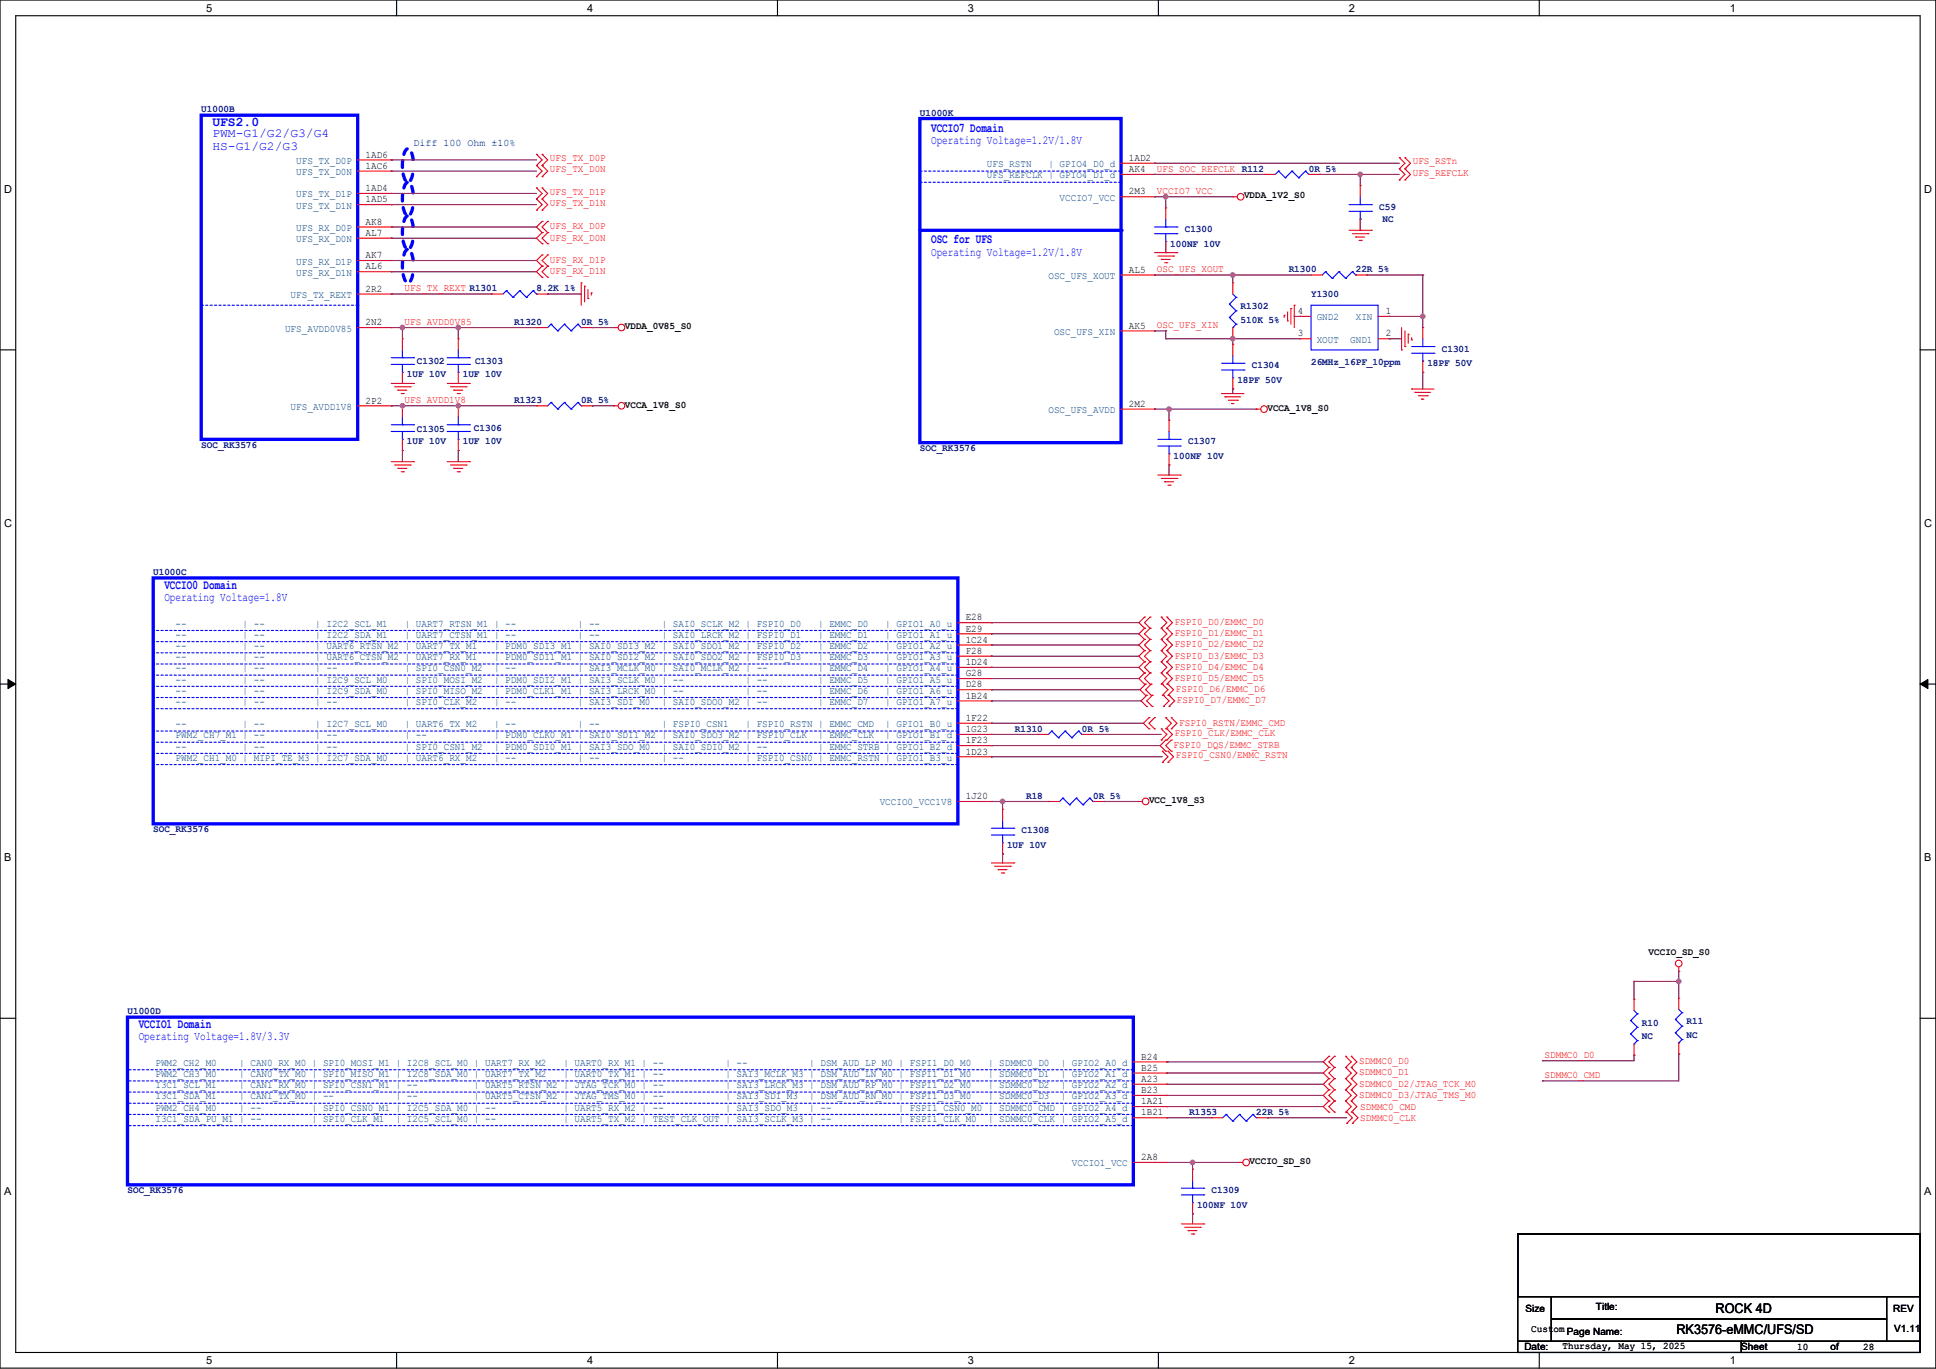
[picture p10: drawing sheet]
<svg xmlns="http://www.w3.org/2000/svg" width="594mm" height="420mm" viewBox="0 0 594 420" stroke-linecap="round" stroke-linejoin="round" font-family="sans-serif">
<defs><g id="words">
<g font-size="4.1" fill="#00f">
<text x="65.2" y="38.8">UFS2.0</text>
<text x="285.7" y="40.5">VCCIO7 Domain</text>
<text x="285.7" y="74.4">OSC for UFS</text>
<text x="50.4" y="180.7">VCCIO0 Domain</text>
<text x="42.5" y="315.5">VCCIO1 Domain</text>
</g>
<g font-size="4.1">
<text x="526.4" y="402.8">ROCK 4D</text>
<text x="514.4" y="409.4">RK3576-eMMC/UFS/SD</text>
</g>
<g font-size="3.8" fill="#00f">
<text x="65.2" y="42.1">PWM-G1/G2/G3/G4</text>
<text x="65.2" y="45.9">HS-G1/G2/G3</text>
<text x="285.7" y="44.2">Operating Voltage=1.2V/1.8V</text>
<text x="285.7" y="78.5">Operating Voltage=1.2V/1.8V</text>
<text x="50.4" y="184.4">Operating Voltage=1.8V</text>
<text x="42.5" y="319.2">Operating Voltage=1.8V/3.3V</text>
</g>
<g font-size="3.4">
<text x="63.2" y="3.6">5</text>
<text x="180.1" y="3.6">4</text>
<text x="297" y="3.6">3</text>
<text x="413.8" y="3.6">2</text>
<text x="530.7" y="3.6">1</text>
<text x="1.2" y="59.1">D</text>
<text x="590.4" y="59.1">D</text>
<text x="1.2" y="161.6">C</text>
<text x="590.4" y="161.6">C</text>
<text x="1.2" y="264.2">B</text>
<text x="590.4" y="264.2">B</text>
<text x="1.2" y="366.7">A</text>
<text x="590.4" y="366.7">A</text>
<text x="63.2" y="418.5">5</text>
<text x="180.1" y="418.5">4</text>
<text x="297" y="418.5">3</text>
<text x="413.8" y="418.5">2</text>
<text x="530.7" y="418.5">1</text>
</g>
<g font-size="3.1" fill="#000080">
<text x="61.7" y="34.5">U1000B</text>
<text x="282.2" y="35.5">U1000K</text>
<text x="126.9" y="44.6">Diff 100 Ohm ±10%</text>
<text x="401.6" y="52.7">0R 5%</text>
<text x="423.2" y="64.3">C59</text>
<text x="363.5" y="71.2">C1300</text>
<text x="424.2" y="68.1">NC</text>
<text x="359.1" y="75.6">100NF 10V</text>
<text x="395.4" y="83.5">R1300</text>
<text x="416" y="83.5">22R 5%</text>
<text x="164.6" y="89.4">8.2K 1%</text>
<text x="380.7" y="94.8">R1302</text>
<text x="402.3" y="91.1">Y1300</text>
<text x="157.8" y="99.7">R1320</text>
<text x="178.3" y="99.7">0R 5%</text>
<text x="380.7" y="99">510K 5%</text>
<text x="442.4" y="107.9">C1301</text>
<text x="127.9" y="111.7">C1302</text>
<text x="145.8" y="111.7">C1303</text>
<text x="384.1" y="113">C1304</text>
<text x="402.3" y="112">26MHz_16PF_10ppm</text>
<text x="437.9" y="112.3">18PF 50V</text>
<text x="124.8" y="115.8">1UF 10V</text>
<text x="142" y="115.8">1UF 10V</text>
<text x="379.6" y="117.5">18PF 50V</text>
<text x="157.8" y="123.7">R1323</text>
<text x="178.3" y="123.7">0R 5%</text>
<text x="61.7" y="137.4">SOC_RK3576</text>
<text x="124.8" y="136.3">1UF 10V</text>
<text x="127.9" y="132.6">C1305</text>
<text x="142" y="136.3">1UF 10V</text>
<text x="145.4" y="132.2">C1306</text>
<text x="364.5" y="136.3">C1307</text>
<text x="282.2" y="138.4">SOC_RK3576</text>
<text x="360.1" y="140.8">100NF 10V</text>
<text x="47" y="176.5">U1000C</text>
<text x="311.4" y="224.5">R1310</text>
<text x="332" y="224.5">0R 5%</text>
<text x="314.8" y="245">R18</text>
<text x="335.4" y="245">0R 5%</text>
<text x="47" y="255.3">SOC_RK3576</text>
<text x="313.4" y="255.7">C1308</text>
<text x="309" y="260.1">1UF 10V</text>
<text x="39.1" y="311.2">U1000D</text>
<text x="503.8" y="314.6">R10</text>
<text x="517.5" y="314.3">R11</text>
<text x="503.8" y="318.8">NC</text>
<text x="517.5" y="318.4">NC</text>
<text x="364.9" y="342.1">R1353</text>
<text x="385.5" y="342.1">22R 5%</text>
<text x="39.1" y="366.1">SOC_RK3576</text>
<text x="367.3" y="370.5">100NF 10V</text>
<text x="371.7" y="366.1">C1309</text>
</g>
<g font-size="3.1" fill="#004080">
<text x="90.9" y="50.3">UFS_TX_D0P</text>
<text x="90.9" y="53.7">UFS_TX_D0N</text>
<text x="302.8" y="51.3">UFS_RSTN</text>
<text x="321.7" y="51.3">| GPIO4_D0_d</text>
<text x="302.8" y="54.7">UFS_REFCLK | GPIO4_D1_d</text>
<text x="90.9" y="60.6">UFS_TX_D1P</text>
<text x="90.9" y="64">UFS_TX_D1N</text>
<text x="325.1" y="61.6">VCCIO7_VCC</text>
<text x="90.9" y="70.9">UFS_RX_D0P</text>
<text x="90.9" y="74.3">UFS_RX_D0N</text>
<text x="90.9" y="81.2">UFS_RX_D1P</text>
<text x="90.9" y="84.6">UFS_RX_D1N</text>
<text x="321.7" y="85.6">OSC_UFS_XOUT</text>
<text x="89.2" y="91.4">UFS_TX_REXT</text>
<text x="87.5" y="101.7">UFS_AVDD0V85</text>
<text x="404" y="98.3">GND2</text>
<text x="416" y="98.3">XIN</text>
<text x="323.4" y="102.7">OSC_UFS_XIN</text>
<text x="404" y="105.2">XOUT</text>
<text x="414.3" y="105.2">GND1</text>
<text x="89.2" y="125.7">UFS_AVDD1V8</text>
<text x="321.7" y="126.7">OSC_UFS_AVDD</text>
<text x="53.9" y="192.3">--</text>
<text x="53.9" y="195.7">--</text>
<text x="74.4" y="192.3">| --</text>
<text x="74.4" y="195.7">| --</text>
<text x="96.7" y="192.3">| I2C2_SCL_M1</text>
<text x="96.7" y="195.7">| I2C2_SDA_M1</text>
<text x="124.2" y="192.3">| UART7_RTSN_M1 | --</text>
<text x="124.2" y="195.7">| UART7_CTSN_M1 | --</text>
<text x="177.3" y="192.3">| --</text>
<text x="177.3" y="195.7">| --</text>
<text x="203" y="192.3">| SAI0_SCLK_M2 | FSPI0_D0</text>
<text x="203" y="195.7">| SAI0_LRCK_M2 | FSPI0_D1</text>
<text x="251" y="192.3">| EMMC_D0</text>
<text x="251" y="195.7">| EMMC_D1</text>
<text x="271.6" y="192.3">| GPIO1_A0_u</text>
<text x="271.6" y="195.7">| GPIO1_A1_u</text>
<text x="53.9" y="199.1">--</text>
<text x="53.9" y="202.5">--</text>
<text x="74.4" y="199.1">| --</text>
<text x="74.4" y="202.5">| --</text>
<text x="96.7" y="199.1">| UART6_RTSN_M2 | UART7_TX_M1</text>
<text x="96.7" y="202.5">| UART6_CTSN_M2 | UART7_RX_M1</text>
<text x="151.6" y="199.1">| PDM0_SDI3_M1 | SAI0_SDI3_M2 | SAI0_SDO1_M2 | FSPI0_D2</text>
<text x="151.6" y="202.5">| PDM0_SDI1_M1 | SAI0_SDI2_M2 | SAI0_SDO2_M2 | FSPI0_D3</text>
<text x="251" y="199.1">| EMMC_D2</text>
<text x="251" y="202.5">| EMMC_D3</text>
<text x="271.6" y="199.1">| GPIO1_A2_u</text>
<text x="271.6" y="202.5">| GPIO1_A3_u</text>
<text x="53.9" y="206">--</text>
<text x="53.9" y="209.4">--</text>
<text x="74.4" y="206">| --</text>
<text x="74.4" y="209.4">| --</text>
<text x="96.7" y="206">| --</text>
<text x="96.7" y="209.4">| I2C9_SCL_M0</text>
<text x="124.2" y="206">| SPI0_CSN0_M2</text>
<text x="124.2" y="209.4">| SPI0_MOSI_M2</text>
<text x="151.6" y="206">| --</text>
<text x="151.6" y="209.4">| PDM0_SDI2_M1 | SAI3_SCLK_M0 | --</text>
<text x="177.3" y="206">| SAI3_MCLK_M0 | SAI0_MCLK_M2 | --</text>
<text x="228.7" y="209.4">| --</text>
<text x="251" y="206">| EMMC_D4</text>
<text x="251" y="209.4">| EMMC_D5</text>
<text x="271.6" y="206">| GPIO1_A4_u</text>
<text x="271.6" y="209.4">| GPIO1_A5_u</text>
<text x="53.9" y="212.8">--</text>
<text x="74.4" y="212.8">| --</text>
<text x="96.7" y="212.8">| I2C9_SDA_M0</text>
<text x="124.2" y="212.8">| SPI0_MISO_M2</text>
<text x="151.6" y="212.8">| PDM0_CLK1_M1 | SAI3_LRCK_M0 | --</text>
<text x="228.7" y="212.8">| --</text>
<text x="251" y="212.8">| EMMC_D6</text>
<text x="271.6" y="212.8">| GPIO1_A6_u</text>
<text x="53.9" y="216.3">--</text>
<text x="74.4" y="216.3">| --</text>
<text x="96.7" y="216.3">| --</text>
<text x="124.2" y="216.3">| SPI0_CLK_M2</text>
<text x="151.6" y="216.3">| --</text>
<text x="177.3" y="216.3">| SAI3_SDI_M0</text>
<text x="203" y="216.3">| SAI0_SDO0_M2 | --</text>
<text x="251" y="216.3">| EMMC_D7</text>
<text x="271.6" y="216.3">| GPIO1_A7_u</text>
<text x="53.9" y="223.1">--</text>
<text x="53.9" y="226.5">PWM2_CH7_M1 | --</text>
<text x="74.4" y="223.1">| --</text>
<text x="96.7" y="223.1">| I2C7_SCL_M0</text>
<text x="96.7" y="226.5">| --</text>
<text x="124.2" y="223.1">| UART6_TX_M2</text>
<text x="124.2" y="226.5">| --</text>
<text x="151.6" y="223.1">| --</text>
<text x="151.6" y="226.5">| PDM0_CLK0_M1 | SAI0_SDI1_M2 | SAI0_SDO3_M2 | FSPI0_CLK</text>
<text x="177.3" y="223.1">| --</text>
<text x="203" y="223.1">| FSPI0_CSN1</text>
<text x="228.7" y="223.1">| FSPI0_RSTN | EMMC_CMD</text>
<text x="251" y="226.5">| EMMC_CLK</text>
<text x="271.6" y="223.1">| GPIO1_B0_u</text>
<text x="271.6" y="226.5">| GPIO1_B1_d</text>
<text x="53.9" y="230">--</text>
<text x="53.9" y="233.4">PWM2_CH1_M0 | MIPI_TE_M3 | I2C7_SDA_M0</text>
<text x="74.4" y="230">| --</text>
<text x="96.7" y="230">| --</text>
<text x="124.2" y="230">| SPI0_CSN1_M2</text>
<text x="124.2" y="233.4">| UART6_RX_M2</text>
<text x="151.6" y="230">| PDM0_SDI0_M1 | SAI3_SDO_M0</text>
<text x="151.6" y="233.4">| --</text>
<text x="177.3" y="233.4">| --</text>
<text x="203" y="230">| SAI0_SDI0_M2 | --</text>
<text x="203" y="233.4">| --</text>
<text x="228.7" y="233.4">| FSPI0_CSN0 | EMMC_RSTN | GPIO1_B3_u</text>
<text x="251" y="230">| EMMC_STRB | GPIO1_B2_d</text>
<text x="269.9" y="247.1">VCCIO0_VCC1V8</text>
<text x="47.7" y="327">PWM2_CH2_M0</text>
<text x="73.4" y="327">| CAN0_RX_M0 | SPI0_MOSI_M1 | I2C8_SCL_M0 | UART7_RX_M2</text>
<text x="172.8" y="327">| UART0_RX_M1 | --</text>
<text x="222.6" y="327">| --</text>
<text x="248.3" y="327">| DSM_AUD_LP_M0 | FSPI1_D0_M0</text>
<text x="303.2" y="327">| SDMMC0_D0</text>
<text x="325.4" y="327">| GPIO2_A0_d</text>
<text x="47.7" y="330.4">PWM2_CH3_M0</text>
<text x="47.7" y="333.9">I3C1_SCL_M1</text>
<text x="73.4" y="330.4">| CAN0_TX_M0 | SPI0_MISO_M1 | I2C8_SDA_M0 | UART7_TX_M2</text>
<text x="73.4" y="333.9">| CAN1_RX_M0 | SPI0_CSN1_M1 | --</text>
<text x="145.4" y="333.9">| UART5_RTSN_M2 | JTAG_TCK_M0 | --</text>
<text x="172.8" y="330.4">| UART0_TX_M1 | --</text>
<text x="222.6" y="330.4">| SAI3_MCLK_M3 | DSM_AUD_LN_M0 | FSPI1_D1_M0</text>
<text x="222.6" y="333.9">| SAI3_LRCK_M3 | DSM_AUD_RP_M0 | FSPI1_D2_M0</text>
<text x="303.2" y="330.4">| SDMMC0_D1</text>
<text x="303.2" y="333.9">| SDMMC0_D2</text>
<text x="325.4" y="330.4">| GPIO2_A1_d</text>
<text x="325.4" y="333.9">| GPIO2_A2_d</text>
<text x="47.7" y="337.3">I3C1_SDA_M1</text>
<text x="47.7" y="340.7">PWM2_CH4_M0</text>
<text x="73.4" y="337.3">| CAN1_TX_M0 | --</text>
<text x="73.4" y="340.7">| --</text>
<text x="95.7" y="340.7">| SPI0_CSN0_M1 | I2C5_SDA_M0 | --</text>
<text x="121.4" y="337.3">| --</text>
<text x="145.4" y="337.3">| UART5_CTSN_M2 | JTAG_TMS_M0 | --</text>
<text x="172.8" y="340.7">| UART5_RX_M2 | --</text>
<text x="222.6" y="337.3">| SAI3_SDI_M3</text>
<text x="222.6" y="340.7">| SAI3_SDO_M3</text>
<text x="248.3" y="337.3">| DSM_AUD_RN_M0 | FSPI1_D3_M0</text>
<text x="248.3" y="340.7">| --</text>
<text x="275.7" y="340.7">| FSPI1_CSN0_M0 | SDMMC0_CMD | GPIO2_A4_d</text>
<text x="303.2" y="337.3">| SDMMC0_D3</text>
<text x="325.4" y="337.3">| GPIO2_A3_d</text>
<text x="47.7" y="344.1">I3C1_SDA_PU_M1 | --</text>
<text x="95.7" y="344.1">| SPI0_CLK_M1</text>
<text x="121.4" y="344.1">| I2C5_SCL_M0 | --</text>
<text x="172.8" y="344.1">| UART5_TX_M2 | TEST_CLK_OUT | SAI3_SCLK_M3 | --</text>
<text x="275.7" y="344.1">| FSPI1_CLK_M0</text>
<text x="303.2" y="344.1">| SDMMC0_CLK | GPIO2_A5_d</text>
<text x="328.9" y="357.9">VCCIO1_VCC</text>
</g>
<g font-size="3.1">
<text x="112.1" y="48.4">1AD6</text>
<text x="112.1" y="51.8">1AC6</text>
<text x="346.4" y="49.4">1AD2</text>
<text x="346.4" y="52.8">AK4</text>
<text x="112.1" y="58.7">1AD4</text>
<text x="346.4" y="59.7">2M3</text>
<text x="112.1" y="62.1">1AD5</text>
<text x="381.7" y="60.9">VDDA_1V2_S0</text>
<text x="112.1" y="68.9">AK8</text>
<text x="112.1" y="72.4">AL7</text>
<text x="112.1" y="79.2">AK7</text>
<text x="112.1" y="82.7">AL6</text>
<text x="346.4" y="83.7">AL5</text>
<text x="112.1" y="89.5">2R2</text>
<text x="112.1" y="99.8">2N2</text>
<text x="191.7" y="101">VDDA_0V85_S0</text>
<text x="346.4" y="100.8">AK5</text>
<text x="398.2" y="96.4">4</text>
<text x="425.2" y="96.4">1</text>
<text x="398.2" y="103.2">3</text>
<text x="425.2" y="103.2">2</text>
<text x="112.1" y="123.8">2P2</text>
<text x="191.7" y="125">VCCA_1V8_S0</text>
<text x="346.4" y="124.8">2M2</text>
<text x="388.9" y="126">VCCA_1V8_S0</text>
<text x="296.3" y="190.3">E28</text>
<text x="296.3" y="193.8">E29</text>
<text x="296.3" y="197.2">1C24</text>
<text x="296.3" y="200.6">F28</text>
<text x="296.3" y="204">1D24</text>
<text x="296.3" y="207.5">G28</text>
<text x="296.3" y="210.9">D28</text>
<text x="296.3" y="214.3">1B24</text>
<text x="296.3" y="221.2">1F22</text>
<text x="296.3" y="224.6">1G23</text>
<text x="296.3" y="228">1F23</text>
<text x="296.3" y="231.5">1D23</text>
<text x="296.3" y="245.2">1J20</text>
<text x="352.5" y="246.4">VCC_1V8_S3</text>
<text x="505.8" y="293.1">VCCIO_SD_S0</text>
<text x="350.1" y="325.1">B24</text>
<text x="350.1" y="328.5">B25</text>
<text x="350.1" y="331.9">A23</text>
<text x="350.1" y="335.4">B23</text>
<text x="350.1" y="338.8">1A21</text>
<text x="350.1" y="342.2">1B21</text>
<text x="350.1" y="355.9">2A8</text>
<text x="383.4" y="357.2">VCCIO_SD_S0</text>
<text x="489.7" y="401.9">Title:</text>
<text x="468.1" y="402.6">Size</text>
<text x="580.9" y="402.6">REV</text>
<text x="469.8" y="408.8">Custom Page Name:</text>
<text x="479.4" y="413.9">Thursday, May 15, 2025</text>
<text x="581.2" y="408.8">V1.11</text>
<text x="467.7" y="414.3">Date:</text>
<text x="534.2" y="414.3">Sheet</text>
<text x="551.4" y="414.3">10</text>
<text x="561.7" y="414.3">of</text>
<text x="571.7" y="414.3">28</text>
</g>
<g font-size="3.1" fill="#f00">
<text x="168.7" y="49.4">UFS_TX_D0P</text>
<text x="168.7" y="52.9">UFS_TX_D0N</text>
<text x="354.9" y="52.7">UFS_SOC_REFCLK R112</text>
<text x="433.5" y="50.5">UFS_RSTn</text>
<text x="433.5" y="53.9">UFS_REFCLK</text>
<text x="168.7" y="59.7">UFS_TX_D1P</text>
<text x="354.9" y="59.6">VCCIO7_VCC</text>
<text x="168.7" y="63.2">UFS_TX_D1N</text>
<text x="168.7" y="70.4">UFS_RX_D0P</text>
<text x="168.7" y="73.8">UFS_RX_D0N</text>
<text x="168.7" y="80.6">UFS_RX_D1P</text>
<text x="354.9" y="83.6">OSC_UFS_XOUT</text>
<text x="124.1" y="89.4">UFS_TX_REXT R1301</text>
<text x="168.7" y="84.1">UFS_RX_D1N</text>
<text x="124.1" y="99.7">UFS_AVDD0V85</text>
<text x="354.9" y="100.7">OSC_UFS_XIN</text>
<text x="124.1" y="123.7">UFS_AVDD1V8</text>
<text x="360.4" y="191.7">FSPI0_D0/EMMC_D0</text>
<text x="360.4" y="195.2">FSPI0_D1/EMMC_D1</text>
<text x="360.4" y="198.6">FSPI0_D2/EMMC_D2</text>
<text x="360.4" y="202">FSPI0_D3/EMMC_D3</text>
<text x="360.4" y="205.5">FSPI0_D4/EMMC_D4</text>
<text x="360.4" y="208.9">FSPI0_D5/EMMC_D5</text>
<text x="360.8" y="212.3">FSPI0_D6/EMMC_D6</text>
<text x="361.1" y="215.8">FSPI0_D7/EMMC_D7</text>
<text x="360.4" y="225.7">FSPI0_CLK/EMMC_CLK</text>
<text x="361.8" y="222.6">FSPI0_RSTN/EMMC_CMD</text>
<text x="360.1" y="229.5">FSPI0_DQS/EMMC_STRB</text>
<text x="360.8" y="232.5">FSPI0_CSN0/EMMC_RSTN</text>
<text x="417" y="326.5">SDMMC0_D0</text>
<text x="417" y="329.9">SDMMC0_D1</text>
<text x="473.9" y="324.7">SDMMC0_D0</text>
<text x="417" y="333.4">SDMMC0_D2/JTAG_TCK_M0</text>
<text x="473.9" y="330.8">SDMMC0_CMD</text>
<text x="417" y="336.8">SDMMC0_D3/JTAG_TMS_M0</text>
<text x="417.4" y="340.6">SDMMC0_CMD</text>
<text x="417.4" y="344">SDMMC0_CLK</text>
</g>
</g></defs>
<path d="M0 0h593.9v419.7h-593.9zM4.8 4.8h584.3v410.1h-584.3z" fill="none" stroke="#000" stroke-width=".34"/>
<g fill="#fff">
<path d="M63.2 .5h1.9v3.8h-1.9z"/>
<path d="M63.2 415.5h1.9v3.7h-1.9z"/>
</g>
<path d="M121.7 0v4.8M121.7 414.9v4.8" fill="none" stroke="#000" stroke-width=".34"/>
<g fill="#fff">
<path d="M180.1 .5h1.9v3.8h-1.9z"/>
<path d="M180.1 415.5h1.9v3.7h-1.9z"/>
</g>
<path d="M238.5 0v4.8M238.5 414.9v4.8" fill="none" stroke="#000" stroke-width=".34"/>
<g fill="#fff">
<path d="M297 .5h1.9v3.8h-1.9z"/>
<path d="M297 415.5h1.9v3.7h-1.9z"/>
</g>
<path d="M355.4 0v4.8M355.4 414.9v4.8" fill="none" stroke="#000" stroke-width=".34"/>
<g fill="#fff">
<path d="M413.8 .5h1.9v3.8h-1.9z"/>
<path d="M413.8 415.5h1.9v3.7h-1.9z"/>
</g>
<path d="M472.3 0v4.8M472.3 414.9v4.8" fill="none" stroke="#000" stroke-width=".34"/>
<g fill="#fff">
<path d="M530.7 .5h1.9v3.8h-1.9z"/>
<path d="M530.7 415.5h1.9v3.7h-1.9z"/>
<path d="M1.2 56.1h2.5v3.7h-2.5z"/>
<path d="M590.3 56.1h2.5v3.7h-2.5z"/>
<path d="M1.2 158.6h2.5v3.7h-2.5z"/>
<path d="M590.3 158.6h2.5v3.7h-2.5z"/>
</g>
<path d="M0 107.3h4.8M589.1 107.3h4.8" fill="none" stroke="#000" stroke-width=".34"/>
<g fill="#fff">
<path d="M1.2 261.1h2.3v3.8h-2.3z"/>
<path d="M590.3 261.1h2.3v3.8h-2.3z"/>
</g>
<path d="M0 209.9h4.8M589.1 209.9h4.8" fill="none" stroke="#000" stroke-width=".34"/>
<path d="M2.4 208.5l2.4 1.4-2.4 1.3zM589.1 209.9l2.4-1.4v2.7z" fill="#000" stroke="#000" stroke-width=".31"/>
<g fill="#fff">
<path d="M1.2 363.6h2.3v3.8h-2.3z"/>
<path d="M590.3 363.6h2.3v3.8h-2.3z"/>
</g>
<path d="M0 312.4h4.8M589.1 312.4h4.8" fill="none" stroke="#000" stroke-width=".34"/>
<path d="M126.8 48.9l-.8-2.6a.83 .83 0 0 0-.7-.6 .83 .83 0 0 0-.8 .3 11.3 11.3 0 0 0 0 9.5l.3 .3a.92 .92 0 0 0 1.3-.7l.7-3M126.8 59.2l-.8-2.6a.83 .83 0 0 0-.7-.6 .83 .83 0 0 0-.8 .3 11.3 11.3 0 0 0 0 9.5l.3 .3a.92 .92 0 0 0 1.3-.7l.7-3M126.8 69.5l-.8-2.6a.83 .83 0 0 0-.7-.6 .83 .83 0 0 0-.8 .3 11.3 11.3 0 0 0 0 9.5l.3 .3a.92 .92 0 0 0 1.3-.7l.7-3M126.8 79.8l-.8-2.6a.83 .83 0 0 0-.7-.7 .83 .83 0 0 0-.8 .4 11.3 11.3 0 0 0 0 9.5l.3 .3a.92 .92 0 0 0 1.3-.7l.7-3" fill="none" stroke="#00f" stroke-width="1" stroke-dasharray="2 2"/>
<path d="M304.2 264.8h6.8" fill="none" stroke="#f00" stroke-width=".34"/>
<circle cx="311" cy="264.8" r=".17" fill="#f00"/>
<path d="M305.2 265.8h4.8" fill="none" stroke="#f00" stroke-width=".34"/>
<circle cx="310" cy="265.8" r=".17" fill="#f00"/>
<path d="M306.2 266.8h2.8" fill="none" stroke="#f00" stroke-width=".34"/>
<circle cx="306.2" cy="266.8" r=".17" fill="#f00"/>
<path d="M307.3 267.8h.7" fill="none" stroke="#f00" stroke-width=".34"/>
<circle cx="308" cy="267.8" r=".17" fill="#f00"/>
<path d="M362.5 375.5h6.8" fill="none" stroke="#f00" stroke-width=".34"/>
<circle cx="369.3" cy="375.5" r=".17" fill="#f00"/>
<path d="M363.5 376.5h4.8" fill="none" stroke="#f00" stroke-width=".34"/>
<circle cx="368.3" cy="376.5" r=".17" fill="#f00"/>
<path d="M364.5 377.5h2.8" fill="none" stroke="#f00" stroke-width=".34"/>
<circle cx="364.5" cy="377.5" r=".17" fill="#f00"/>
<path d="M365.5 378.6h.7" fill="none" stroke="#f00" stroke-width=".34"/>
<circle cx="366.2" cy="378.6" r=".17" fill="#f00"/>
<path d="M120 141.6h6.9" fill="none" stroke="#f00" stroke-width=".34"/>
<circle cx="126.9" cy="141.6" r=".17" fill="#f00"/>
<path d="M121.1 142.7h4.8" fill="none" stroke="#f00" stroke-width=".34"/>
<circle cx="125.9" cy="142.7" r=".17" fill="#f00"/>
<path d="M122.1 143.7h2.7" fill="none" stroke="#f00" stroke-width=".34"/>
<circle cx="122.1" cy="143.7" r=".17" fill="#f00"/>
<path d="M123.1 144.7h.7" fill="none" stroke="#f00" stroke-width=".34"/>
<circle cx="123.8" cy="144.7" r=".17" fill="#f00"/>
<path d="M120 117.6h6.9" fill="none" stroke="#f00" stroke-width=".34"/>
<circle cx="126.9" cy="117.6" r=".17" fill="#f00"/>
<path d="M121.1 118.7h4.8" fill="none" stroke="#f00" stroke-width=".34"/>
<circle cx="125.9" cy="118.7" r=".17" fill="#f00"/>
<path d="M122.1 119.7h2.7" fill="none" stroke="#f00" stroke-width=".34"/>
<circle cx="122.1" cy="119.7" r=".17" fill="#f00"/>
<path d="M123.1 120.7h.7" fill="none" stroke="#f00" stroke-width=".34"/>
<circle cx="123.8" cy="120.7" r=".17" fill="#f00"/>
<path d="M178.3 86.8v6.8" fill="none" stroke="#f00" stroke-width=".34"/>
<circle cx="178.3" cy="86.8" r=".17" fill="#f00"/>
<path d="M179.4 87.8v4.8" fill="none" stroke="#f00" stroke-width=".34"/>
<circle cx="179.4" cy="87.8" r=".17" fill="#f00"/>
<path d="M180.4 88.8v2.8" fill="none" stroke="#f00" stroke-width=".34"/>
<circle cx="180.4" cy="91.6" r=".17" fill="#f00"/>
<path d="M181.4 89.9v.7" fill="none" stroke="#f00" stroke-width=".34"/>
<circle cx="181.4" cy="89.9" r=".17" fill="#f00"/>
<path d="M354.2 77.5h6.9" fill="none" stroke="#f00" stroke-width=".34"/>
<circle cx="361.1" cy="77.5" r=".17" fill="#f00"/>
<path d="M355.3 78.5h4.8" fill="none" stroke="#f00" stroke-width=".34"/>
<circle cx="360.1" cy="78.5" r=".17" fill="#f00"/>
<path d="M356.3 79.6h2.8" fill="none" stroke="#f00" stroke-width=".34"/>
<circle cx="356.3" cy="79.6" r=".17" fill="#f00"/>
<path d="M357.3 80.6h.7" fill="none" stroke="#f00" stroke-width=".34"/>
<circle cx="358" cy="80.6" r=".17" fill="#f00"/>
<path d="M349.1 245.9h1.4" fill="none" stroke="#f00" stroke-width=".34"/>
<circle cx="349.1" cy="245.9" r=".17" fill="#f00"/>
<g fill="none" stroke="#f00" stroke-width=".34">
<path d="M380 356.6h1.3"/>
<circle cx="351.5" cy="245.9" r="1.02"/>
</g>
<circle cx="380" cy="356.6" r=".17" fill="#f00"/>
<g fill="none" stroke="#f00" stroke-width=".34">
<path d="M188.3 124.5h1.4"/>
<circle cx="382.4" cy="356.6" r="1.02"/>
</g>
<circle cx="188.3" cy="124.5" r=".17" fill="#f00"/>
<g fill="none" stroke="#f00" stroke-width=".34">
<path d="M188.3 100.5h1.4"/>
<circle cx="190.7" cy="124.5" r="1.02"/>
</g>
<circle cx="188.3" cy="100.5" r=".17" fill="#f00"/>
<g fill="none" stroke="#f00" stroke-width=".34">
<path d="M378.2 60.4h1.4"/>
<circle cx="190.7" cy="100.5" r="1.02"/>
</g>
<circle cx="378.2" cy="60.4" r=".17" fill="#f00"/>
<g fill="none" stroke="#f00" stroke-width=".34">
<path d="M397.1 93.6v6.9"/>
<circle cx="380.6" cy="60.4" r="1.02"/>
</g>
<circle cx="397.1" cy="93.6" r=".17" fill="#f00"/>
<path d="M396.1 94.7v4.8" fill="none" stroke="#f00" stroke-width=".34"/>
<circle cx="396.1" cy="94.7" r=".17" fill="#f00"/>
<path d="M395.1 95.7v2.7" fill="none" stroke="#f00" stroke-width=".34"/>
<circle cx="395.1" cy="98.4" r=".17" fill="#f00"/>
<path d="M394 96.7v.7" fill="none" stroke="#f00" stroke-width=".34"/>
<circle cx="394" cy="96.7" r=".17" fill="#f00"/>
<path d="M430 100.5v6.9" fill="none" stroke="#f00" stroke-width=".34"/>
<circle cx="430" cy="107.4" r=".17" fill="#f00"/>
<path d="M431.1 101.5v4.8" fill="none" stroke="#f00" stroke-width=".34"/>
<circle cx="431.1" cy="106.3" r=".17" fill="#f00"/>
<path d="M432.1 102.6v2.7" fill="none" stroke="#f00" stroke-width=".34"/>
<circle cx="432.1" cy="102.6" r=".17" fill="#f00"/>
<path d="M433.1 103.6v.7" fill="none" stroke="#f00" stroke-width=".34"/>
<circle cx="433.1" cy="104.3" r=".17" fill="#f00"/>
<path d="M433.1 119.4h6.9" fill="none" stroke="#f00" stroke-width=".34"/>
<circle cx="433.1" cy="119.4" r=".17" fill="#f00"/>
<path d="M434.1 120.4h4.8" fill="none" stroke="#f00" stroke-width=".34"/>
<circle cx="434.1" cy="120.4" r=".17" fill="#f00"/>
<path d="M435.2 121.4h2.7" fill="none" stroke="#f00" stroke-width=".34"/>
<circle cx="437.9" cy="121.4" r=".17" fill="#f00"/>
<path d="M436.2 122.4h.7" fill="none" stroke="#f00" stroke-width=".34"/>
<circle cx="436.2" cy="122.4" r=".17" fill="#f00"/>
<path d="M374.8 120.7h6.9" fill="none" stroke="#f00" stroke-width=".34"/>
<circle cx="374.8" cy="120.7" r=".17" fill="#f00"/>
<path d="M375.8 121.8h4.8" fill="none" stroke="#f00" stroke-width=".34"/>
<circle cx="375.8" cy="121.8" r=".17" fill="#f00"/>
<path d="M376.9 122.8h2.7" fill="none" stroke="#f00" stroke-width=".34"/>
<circle cx="379.6" cy="122.8" r=".17" fill="#f00"/>
<path d="M377.9 123.8h.7" fill="none" stroke="#f00" stroke-width=".34"/>
<circle cx="377.9" cy="123.8" r=".17" fill="#f00"/>
<path d="M355.3 145.8h6.8" fill="none" stroke="#f00" stroke-width=".34"/>
<circle cx="362.1" cy="145.8" r=".17" fill="#f00"/>
<path d="M356.3 146.8h4.8" fill="none" stroke="#f00" stroke-width=".34"/>
<circle cx="361.1" cy="146.8" r=".17" fill="#f00"/>
<path d="M357.3 147.8h2.8" fill="none" stroke="#f00" stroke-width=".34"/>
<circle cx="357.3" cy="147.8" r=".17" fill="#f00"/>
<path d="M358.4 148.8h.7" fill="none" stroke="#f00" stroke-width=".34"/>
<circle cx="359.1" cy="148.8" r=".17" fill="#f00"/>
<path d="M137.2 141.6h6.8" fill="none" stroke="#f00" stroke-width=".34"/>
<circle cx="144" cy="141.6" r=".17" fill="#f00"/>
<path d="M138.2 142.7h4.8" fill="none" stroke="#f00" stroke-width=".34"/>
<circle cx="143" cy="142.7" r=".17" fill="#f00"/>
<path d="M139.2 143.7h2.8" fill="none" stroke="#f00" stroke-width=".34"/>
<circle cx="139.2" cy="143.7" r=".17" fill="#f00"/>
<path d="M140.3 144.7h.6" fill="none" stroke="#f00" stroke-width=".34"/>
<circle cx="140.9" cy="144.7" r=".17" fill="#f00"/>
<path d="M137.2 117.6h6.8" fill="none" stroke="#f00" stroke-width=".34"/>
<circle cx="144" cy="117.6" r=".17" fill="#f00"/>
<path d="M138.2 118.7h4.8" fill="none" stroke="#f00" stroke-width=".34"/>
<circle cx="143" cy="118.7" r=".17" fill="#f00"/>
<path d="M139.2 119.7h2.8" fill="none" stroke="#f00" stroke-width=".34"/>
<circle cx="139.2" cy="119.7" r=".17" fill="#f00"/>
<path d="M140.3 120.7h.6" fill="none" stroke="#f00" stroke-width=".34"/>
<circle cx="140.9" cy="120.7" r=".17" fill="#f00"/>
<path d="M385.4 125.5h1.4" fill="none" stroke="#f00" stroke-width=".34"/>
<circle cx="385.4" cy="125.5" r=".17" fill="#f00"/>
<g fill="none" stroke="#f00" stroke-width=".34">
<path d="M515.1 296.6v1.4"/>
<circle cx="387.8" cy="125.5" r="1.02"/>
</g>
<circle cx="515.1" cy="298" r=".17" fill="#f00"/>
<g fill="none" stroke="#f00" stroke-width=".34">
<path d="M413.9 70.7h6.9"/>
<circle cx="515" cy="295.6" r="1.02"/>
</g>
<circle cx="420.8" cy="70.7" r=".17" fill="#f00"/>
<path d="M414.9 71.7h4.8" fill="none" stroke="#f00" stroke-width=".34"/>
<circle cx="419.7" cy="71.7" r=".17" fill="#f00"/>
<path d="M416 72.7h2.7" fill="none" stroke="#f00" stroke-width=".34"/>
<circle cx="416" cy="72.7" r=".17" fill="#f00"/>
<path d="M417 73.7h.7" fill="none" stroke="#f00" stroke-width=".34"/>
<circle cx="417.7" cy="73.7" r=".17" fill="#f00"/>
<path d="M351.2 189.3l-1.8 1.7" fill="none" stroke="#f00" stroke-width=".34"/>
<circle cx="351.2" cy="189.3" r=".17" fill="#f00"/>
<path d="M349.4 191l1.8 1.7" fill="none" stroke="#f00" stroke-width=".34"/>
<circle cx="351.2" cy="192.7" r=".17" fill="#f00"/>
<path d="M351.2 191l1.7 1.7" fill="none" stroke="#f00" stroke-width=".34"/>
<circle cx="352.9" cy="192.7" r=".17" fill="#f00"/>
<path d="M352.9 189.3l-1.7 1.7" fill="none" stroke="#f00" stroke-width=".34"/>
<circle cx="352.9" cy="189.3" r=".17" fill="#f00"/>
<path d="M359.7 191l-1.7 1.7" fill="none" stroke="#f00" stroke-width=".34"/>
<circle cx="358" cy="192.7" r=".17" fill="#f00"/>
<path d="M358 189.3l1.7 1.7" fill="none" stroke="#f00" stroke-width=".34"/>
<circle cx="358" cy="189.3" r=".17" fill="#f00"/>
<path d="M358 191l-1.7 1.7" fill="none" stroke="#f00" stroke-width=".34"/>
<circle cx="356.3" cy="192.7" r=".17" fill="#f00"/>
<path d="M356.3 189.3l1.7 1.7" fill="none" stroke="#f00" stroke-width=".34"/>
<circle cx="356.3" cy="189.3" r=".17" fill="#f00"/>
<path d="M351.2 192.7l-1.8 1.8" fill="none" stroke="#f00" stroke-width=".34"/>
<circle cx="351.2" cy="192.7" r=".17" fill="#f00"/>
<path d="M349.4 194.5l1.8 1.7" fill="none" stroke="#f00" stroke-width=".34"/>
<circle cx="351.2" cy="196.2" r=".17" fill="#f00"/>
<path d="M351.2 194.5l1.7 1.7" fill="none" stroke="#f00" stroke-width=".34"/>
<circle cx="352.9" cy="196.2" r=".17" fill="#f00"/>
<path d="M352.9 192.7l-1.7 1.8" fill="none" stroke="#f00" stroke-width=".34"/>
<circle cx="352.9" cy="192.7" r=".17" fill="#f00"/>
<path d="M359.7 194.5l-1.7 1.7" fill="none" stroke="#f00" stroke-width=".34"/>
<circle cx="358" cy="196.2" r=".17" fill="#f00"/>
<path d="M358 192.7l1.7 1.8" fill="none" stroke="#f00" stroke-width=".34"/>
<circle cx="358" cy="192.7" r=".17" fill="#f00"/>
<path d="M358 194.5l-1.7 1.7" fill="none" stroke="#f00" stroke-width=".34"/>
<circle cx="356.3" cy="196.2" r=".17" fill="#f00"/>
<path d="M356.3 192.7l1.7 1.8" fill="none" stroke="#f00" stroke-width=".34"/>
<circle cx="356.3" cy="192.7" r=".17" fill="#f00"/>
<path d="M351.2 196.2l-1.8 1.7" fill="none" stroke="#f00" stroke-width=".34"/>
<circle cx="351.2" cy="196.2" r=".17" fill="#f00"/>
<path d="M349.4 197.9l1.8 1.7" fill="none" stroke="#f00" stroke-width=".34"/>
<circle cx="351.2" cy="199.6" r=".17" fill="#f00"/>
<path d="M351.2 197.9l1.7 1.7" fill="none" stroke="#f00" stroke-width=".34"/>
<circle cx="352.9" cy="199.6" r=".17" fill="#f00"/>
<path d="M352.9 196.2l-1.7 1.7" fill="none" stroke="#f00" stroke-width=".34"/>
<circle cx="352.9" cy="196.2" r=".17" fill="#f00"/>
<path d="M359.7 197.9l-1.7 1.7" fill="none" stroke="#f00" stroke-width=".34"/>
<circle cx="358" cy="199.6" r=".17" fill="#f00"/>
<path d="M358 196.2l1.7 1.7" fill="none" stroke="#f00" stroke-width=".34"/>
<circle cx="358" cy="196.2" r=".17" fill="#f00"/>
<path d="M358 197.9l-1.7 1.7" fill="none" stroke="#f00" stroke-width=".34"/>
<circle cx="356.3" cy="199.6" r=".17" fill="#f00"/>
<path d="M356.3 196.2l1.7 1.7" fill="none" stroke="#f00" stroke-width=".34"/>
<circle cx="356.3" cy="196.2" r=".17" fill="#f00"/>
<path d="M351.2 199.6l-1.8 1.7" fill="none" stroke="#f00" stroke-width=".34"/>
<circle cx="351.2" cy="199.6" r=".17" fill="#f00"/>
<path d="M349.4 201.3l1.8 1.7" fill="none" stroke="#f00" stroke-width=".34"/>
<circle cx="351.2" cy="203" r=".17" fill="#f00"/>
<path d="M351.2 201.3l1.7 1.7" fill="none" stroke="#f00" stroke-width=".34"/>
<circle cx="352.9" cy="203" r=".17" fill="#f00"/>
<path d="M352.9 199.6l-1.7 1.7" fill="none" stroke="#f00" stroke-width=".34"/>
<circle cx="352.9" cy="199.6" r=".17" fill="#f00"/>
<path d="M359.7 201.3l-1.7 1.7" fill="none" stroke="#f00" stroke-width=".34"/>
<circle cx="358" cy="203" r=".17" fill="#f00"/>
<path d="M358 199.6l1.7 1.7" fill="none" stroke="#f00" stroke-width=".34"/>
<circle cx="358" cy="199.6" r=".17" fill="#f00"/>
<path d="M358 201.3l-1.7 1.7" fill="none" stroke="#f00" stroke-width=".34"/>
<circle cx="356.3" cy="203" r=".17" fill="#f00"/>
<path d="M356.3 199.6l1.7 1.7" fill="none" stroke="#f00" stroke-width=".34"/>
<circle cx="356.3" cy="199.6" r=".17" fill="#f00"/>
<path d="M351.2 203l-1.8 1.7" fill="none" stroke="#f00" stroke-width=".34"/>
<circle cx="351.2" cy="203" r=".17" fill="#f00"/>
<path d="M349.4 204.7l1.8 1.8" fill="none" stroke="#f00" stroke-width=".34"/>
<circle cx="351.2" cy="206.5" r=".17" fill="#f00"/>
<path d="M351.2 204.7l1.7 1.8" fill="none" stroke="#f00" stroke-width=".34"/>
<circle cx="352.9" cy="206.5" r=".17" fill="#f00"/>
<path d="M352.9 203l-1.7 1.7" fill="none" stroke="#f00" stroke-width=".34"/>
<circle cx="352.9" cy="203" r=".17" fill="#f00"/>
<path d="M359.7 204.7l-1.7 1.8" fill="none" stroke="#f00" stroke-width=".34"/>
<circle cx="358" cy="206.5" r=".17" fill="#f00"/>
<path d="M358 203l1.7 1.7" fill="none" stroke="#f00" stroke-width=".34"/>
<circle cx="358" cy="203" r=".17" fill="#f00"/>
<path d="M358 204.7l-1.7 1.8" fill="none" stroke="#f00" stroke-width=".34"/>
<circle cx="356.3" cy="206.5" r=".17" fill="#f00"/>
<path d="M356.3 203l1.7 1.7" fill="none" stroke="#f00" stroke-width=".34"/>
<circle cx="356.3" cy="203" r=".17" fill="#f00"/>
<path d="M351.2 206.5l-1.8 1.7" fill="none" stroke="#f00" stroke-width=".34"/>
<circle cx="351.2" cy="206.5" r=".17" fill="#f00"/>
<path d="M349.4 208.2l1.8 1.7" fill="none" stroke="#f00" stroke-width=".34"/>
<circle cx="351.2" cy="209.9" r=".17" fill="#f00"/>
<path d="M351.2 208.2l1.7 1.7" fill="none" stroke="#f00" stroke-width=".34"/>
<circle cx="352.9" cy="209.9" r=".17" fill="#f00"/>
<path d="M352.9 206.5l-1.7 1.7" fill="none" stroke="#f00" stroke-width=".34"/>
<circle cx="352.9" cy="206.5" r=".17" fill="#f00"/>
<path d="M359.7 208.2l-1.7 1.7" fill="none" stroke="#f00" stroke-width=".34"/>
<circle cx="358" cy="209.9" r=".17" fill="#f00"/>
<path d="M358 206.5l1.7 1.7" fill="none" stroke="#f00" stroke-width=".34"/>
<circle cx="358" cy="206.5" r=".17" fill="#f00"/>
<path d="M358 208.2l-1.7 1.7" fill="none" stroke="#f00" stroke-width=".34"/>
<circle cx="356.3" cy="209.9" r=".17" fill="#f00"/>
<path d="M356.3 206.5l1.7 1.7" fill="none" stroke="#f00" stroke-width=".34"/>
<circle cx="356.3" cy="206.5" r=".17" fill="#f00"/>
<path d="M351.5 209.9l-1.7 1.7" fill="none" stroke="#f00" stroke-width=".34"/>
<circle cx="351.5" cy="209.9" r=".17" fill="#f00"/>
<path d="M349.8 211.6l1.7 1.7" fill="none" stroke="#f00" stroke-width=".34"/>
<circle cx="351.5" cy="213.3" r=".17" fill="#f00"/>
<path d="M351.5 211.6l1.7 1.7" fill="none" stroke="#f00" stroke-width=".34"/>
<circle cx="353.2" cy="213.3" r=".17" fill="#f00"/>
<path d="M353.2 209.9l-1.7 1.7" fill="none" stroke="#f00" stroke-width=".34"/>
<circle cx="353.2" cy="209.9" r=".17" fill="#f00"/>
<path d="M360.1 211.6l-1.7 1.7" fill="none" stroke="#f00" stroke-width=".34"/>
<circle cx="358.4" cy="213.3" r=".17" fill="#f00"/>
<path d="M358.4 209.9l1.7 1.7" fill="none" stroke="#f00" stroke-width=".34"/>
<circle cx="358.4" cy="209.9" r=".17" fill="#f00"/>
<path d="M358.4 211.6l-1.8 1.7" fill="none" stroke="#f00" stroke-width=".34"/>
<circle cx="356.6" cy="213.3" r=".17" fill="#f00"/>
<path d="M356.6 209.9l1.8 1.7" fill="none" stroke="#f00" stroke-width=".34"/>
<circle cx="356.6" cy="209.9" r=".17" fill="#f00"/>
<path d="M351.8 213.3l-1.7 1.7" fill="none" stroke="#f00" stroke-width=".34"/>
<circle cx="351.8" cy="213.3" r=".17" fill="#f00"/>
<path d="M350.1 215l1.7 1.7" fill="none" stroke="#f00" stroke-width=".34"/>
<circle cx="351.8" cy="216.7" r=".17" fill="#f00"/>
<path d="M351.8 215l1.7 1.7" fill="none" stroke="#f00" stroke-width=".34"/>
<circle cx="353.5" cy="216.7" r=".17" fill="#f00"/>
<path d="M353.5 213.3l-1.7 1.7" fill="none" stroke="#f00" stroke-width=".34"/>
<circle cx="353.5" cy="213.3" r=".17" fill="#f00"/>
<path d="M360.4 215l-1.7 1.7" fill="none" stroke="#f00" stroke-width=".34"/>
<circle cx="358.7" cy="216.7" r=".17" fill="#f00"/>
<path d="M358.7 213.3l1.7 1.7" fill="none" stroke="#f00" stroke-width=".34"/>
<circle cx="358.7" cy="213.3" r=".17" fill="#f00"/>
<path d="M358.7 215l-1.7 1.7" fill="none" stroke="#f00" stroke-width=".34"/>
<circle cx="357" cy="216.7" r=".17" fill="#f00"/>
<path d="M357 213.3l1.7 1.7" fill="none" stroke="#f00" stroke-width=".34"/>
<circle cx="357" cy="213.3" r=".17" fill="#f00"/>
<path d="M352.5 220.2l-1.7 1.7" fill="none" stroke="#f00" stroke-width=".34"/>
<circle cx="352.5" cy="220.2" r=".17" fill="#f00"/>
<path d="M350.8 221.9l1.7 1.7" fill="none" stroke="#f00" stroke-width=".34"/>
<circle cx="352.5" cy="223.6" r=".17" fill="#f00"/>
<path d="M352.5 221.9l1.7 1.7" fill="none" stroke="#f00" stroke-width=".34"/>
<circle cx="354.2" cy="223.6" r=".17" fill="#f00"/>
<path d="M354.2 220.2l-1.7 1.7" fill="none" stroke="#f00" stroke-width=".34"/>
<circle cx="354.2" cy="220.2" r=".17" fill="#f00"/>
<path d="M361.1 221.9l-1.7 1.7" fill="none" stroke="#f00" stroke-width=".34"/>
<circle cx="359.4" cy="223.6" r=".17" fill="#f00"/>
<path d="M359.4 220.2l1.7 1.7" fill="none" stroke="#f00" stroke-width=".34"/>
<circle cx="359.4" cy="220.2" r=".17" fill="#f00"/>
<path d="M359.4 221.9l-1.7 1.7" fill="none" stroke="#f00" stroke-width=".34"/>
<circle cx="357.7" cy="223.6" r=".17" fill="#f00"/>
<path d="M357.7 220.2l1.7 1.7" fill="none" stroke="#f00" stroke-width=".34"/>
<circle cx="357.7" cy="220.2" r=".17" fill="#f00"/>
<path d="M359.7 225.3l-1.7 1.7" fill="none" stroke="#f00" stroke-width=".34"/>
<circle cx="358" cy="227" r=".17" fill="#f00"/>
<path d="M358 223.6l1.7 1.7" fill="none" stroke="#f00" stroke-width=".34"/>
<circle cx="358" cy="223.6" r=".17" fill="#f00"/>
<path d="M358 225.3l-1.7 1.7" fill="none" stroke="#f00" stroke-width=".34"/>
<circle cx="356.3" cy="227" r=".17" fill="#f00"/>
<path d="M356.3 223.6l1.7 1.7" fill="none" stroke="#f00" stroke-width=".34"/>
<circle cx="356.3" cy="223.6" r=".17" fill="#f00"/>
<path d="M357.7 227l-1.7 1.7" fill="none" stroke="#f00" stroke-width=".34"/>
<circle cx="357.7" cy="227" r=".17" fill="#f00"/>
<path d="M356 228.7l1.7 1.8" fill="none" stroke="#f00" stroke-width=".34"/>
<circle cx="357.7" cy="230.5" r=".17" fill="#f00"/>
<path d="M357.7 228.7l1.7 1.8" fill="none" stroke="#f00" stroke-width=".34"/>
<circle cx="359.4" cy="230.5" r=".17" fill="#f00"/>
<path d="M359.4 227l-1.7 1.7" fill="none" stroke="#f00" stroke-width=".34"/>
<circle cx="359.4" cy="227" r=".17" fill="#f00"/>
<path d="M360.1 232.2l-1.7 1.7" fill="none" stroke="#f00" stroke-width=".34"/>
<circle cx="358.4" cy="233.9" r=".17" fill="#f00"/>
<path d="M358.4 230.5l1.7 1.7" fill="none" stroke="#f00" stroke-width=".34"/>
<circle cx="358.4" cy="230.5" r=".17" fill="#f00"/>
<path d="M358.4 232.2l-1.8 1.7" fill="none" stroke="#f00" stroke-width=".34"/>
<circle cx="356.6" cy="233.9" r=".17" fill="#f00"/>
<path d="M356.6 230.5l1.8 1.7" fill="none" stroke="#f00" stroke-width=".34"/>
<circle cx="356.6" cy="230.5" r=".17" fill="#f00"/>
<path d="M407.7 324.1l-1.7 1.7" fill="none" stroke="#f00" stroke-width=".34"/>
<circle cx="407.7" cy="324.1" r=".17" fill="#f00"/>
<path d="M406 325.8l1.7 1.7" fill="none" stroke="#f00" stroke-width=".34"/>
<circle cx="407.7" cy="327.5" r=".17" fill="#f00"/>
<path d="M407.7 325.8l1.7 1.7" fill="none" stroke="#f00" stroke-width=".34"/>
<circle cx="409.4" cy="327.5" r=".17" fill="#f00"/>
<path d="M409.4 324.1l-1.7 1.7" fill="none" stroke="#f00" stroke-width=".34"/>
<circle cx="409.4" cy="324.1" r=".17" fill="#f00"/>
<path d="M416.3 325.8l-1.7 1.7" fill="none" stroke="#f00" stroke-width=".34"/>
<circle cx="414.6" cy="327.5" r=".17" fill="#f00"/>
<path d="M414.6 324.1l1.7 1.7" fill="none" stroke="#f00" stroke-width=".34"/>
<circle cx="414.6" cy="324.1" r=".17" fill="#f00"/>
<path d="M414.6 325.8l-1.7 1.7" fill="none" stroke="#f00" stroke-width=".34"/>
<circle cx="412.9" cy="327.5" r=".17" fill="#f00"/>
<path d="M412.9 324.1l1.7 1.7" fill="none" stroke="#f00" stroke-width=".34"/>
<circle cx="412.9" cy="324.1" r=".17" fill="#f00"/>
<path d="M407.7 327.5l-1.7 1.7" fill="none" stroke="#f00" stroke-width=".34"/>
<circle cx="407.7" cy="327.5" r=".17" fill="#f00"/>
<path d="M406 329.2l1.7 1.7" fill="none" stroke="#f00" stroke-width=".34"/>
<circle cx="407.7" cy="330.9" r=".17" fill="#f00"/>
<path d="M407.7 329.2l1.7 1.7" fill="none" stroke="#f00" stroke-width=".34"/>
<circle cx="409.4" cy="330.9" r=".17" fill="#f00"/>
<path d="M409.4 327.5l-1.7 1.7" fill="none" stroke="#f00" stroke-width=".34"/>
<circle cx="409.4" cy="327.5" r=".17" fill="#f00"/>
<path d="M416.3 329.2l-1.7 1.7" fill="none" stroke="#f00" stroke-width=".34"/>
<circle cx="414.6" cy="330.9" r=".17" fill="#f00"/>
<path d="M414.6 327.5l1.7 1.7" fill="none" stroke="#f00" stroke-width=".34"/>
<circle cx="414.6" cy="327.5" r=".17" fill="#f00"/>
<path d="M414.6 329.2l-1.7 1.7" fill="none" stroke="#f00" stroke-width=".34"/>
<circle cx="412.9" cy="330.9" r=".17" fill="#f00"/>
<path d="M412.9 327.5l1.7 1.7" fill="none" stroke="#f00" stroke-width=".34"/>
<circle cx="412.9" cy="327.5" r=".17" fill="#f00"/>
<path d="M407.7 330.9l-1.7 1.7" fill="none" stroke="#f00" stroke-width=".34"/>
<circle cx="407.7" cy="330.9" r=".17" fill="#f00"/>
<path d="M406 332.6l1.7 1.7" fill="none" stroke="#f00" stroke-width=".34"/>
<circle cx="407.7" cy="334.3" r=".17" fill="#f00"/>
<path d="M407.7 332.6l1.7 1.7" fill="none" stroke="#f00" stroke-width=".34"/>
<circle cx="409.4" cy="334.3" r=".17" fill="#f00"/>
<path d="M409.4 330.9l-1.7 1.7" fill="none" stroke="#f00" stroke-width=".34"/>
<circle cx="409.4" cy="330.9" r=".17" fill="#f00"/>
<path d="M416.3 332.6l-1.7 1.7" fill="none" stroke="#f00" stroke-width=".34"/>
<circle cx="414.6" cy="334.3" r=".17" fill="#f00"/>
<path d="M414.6 330.9l1.7 1.7" fill="none" stroke="#f00" stroke-width=".34"/>
<circle cx="414.6" cy="330.9" r=".17" fill="#f00"/>
<path d="M414.6 332.6l-1.7 1.7" fill="none" stroke="#f00" stroke-width=".34"/>
<circle cx="412.9" cy="334.3" r=".17" fill="#f00"/>
<path d="M412.9 330.9l1.7 1.7" fill="none" stroke="#f00" stroke-width=".34"/>
<circle cx="412.9" cy="330.9" r=".17" fill="#f00"/>
<path d="M407.7 334.3l-1.7 1.8" fill="none" stroke="#f00" stroke-width=".34"/>
<circle cx="407.7" cy="334.3" r=".17" fill="#f00"/>
<path d="M406 336.1l1.7 1.7" fill="none" stroke="#f00" stroke-width=".34"/>
<circle cx="407.7" cy="337.8" r=".17" fill="#f00"/>
<path d="M407.7 336.1l1.7 1.7" fill="none" stroke="#f00" stroke-width=".34"/>
<circle cx="409.4" cy="337.8" r=".17" fill="#f00"/>
<path d="M409.4 334.3l-1.7 1.8" fill="none" stroke="#f00" stroke-width=".34"/>
<circle cx="409.4" cy="334.3" r=".17" fill="#f00"/>
<path d="M416.3 336.1l-1.7 1.7" fill="none" stroke="#f00" stroke-width=".34"/>
<circle cx="414.6" cy="337.8" r=".17" fill="#f00"/>
<path d="M414.6 334.3l1.7 1.8" fill="none" stroke="#f00" stroke-width=".34"/>
<circle cx="414.6" cy="334.3" r=".17" fill="#f00"/>
<path d="M414.6 336.1l-1.7 1.7" fill="none" stroke="#f00" stroke-width=".34"/>
<circle cx="412.9" cy="337.8" r=".17" fill="#f00"/>
<path d="M412.9 334.3l1.7 1.8" fill="none" stroke="#f00" stroke-width=".34"/>
<circle cx="412.9" cy="334.3" r=".17" fill="#f00"/>
<path d="M407.7 337.8l-1.7 1.7" fill="none" stroke="#f00" stroke-width=".34"/>
<circle cx="407.7" cy="337.8" r=".17" fill="#f00"/>
<path d="M406 339.5l1.7 1.7" fill="none" stroke="#f00" stroke-width=".34"/>
<circle cx="407.7" cy="341.2" r=".17" fill="#f00"/>
<path d="M407.7 339.5l1.7 1.7" fill="none" stroke="#f00" stroke-width=".34"/>
<circle cx="409.4" cy="341.2" r=".17" fill="#f00"/>
<path d="M409.4 337.8l-1.7 1.7" fill="none" stroke="#f00" stroke-width=".34"/>
<circle cx="409.4" cy="337.8" r=".17" fill="#f00"/>
<path d="M416.3 339.5l-1.7 1.7" fill="none" stroke="#f00" stroke-width=".34"/>
<circle cx="414.6" cy="341.2" r=".17" fill="#f00"/>
<path d="M414.6 337.8l1.7 1.7" fill="none" stroke="#f00" stroke-width=".34"/>
<circle cx="414.6" cy="337.8" r=".17" fill="#f00"/>
<path d="M414.6 339.5l-1.7 1.7" fill="none" stroke="#f00" stroke-width=".34"/>
<circle cx="412.9" cy="341.2" r=".17" fill="#f00"/>
<path d="M412.9 337.8l1.7 1.7" fill="none" stroke="#f00" stroke-width=".34"/>
<circle cx="412.9" cy="337.8" r=".17" fill="#f00"/>
<path d="M416.6 342.9l-1.7 1.7" fill="none" stroke="#f00" stroke-width=".34"/>
<circle cx="414.9" cy="344.6" r=".17" fill="#f00"/>
<path d="M414.9 341.2l1.7 1.7" fill="none" stroke="#f00" stroke-width=".34"/>
<circle cx="414.9" cy="341.2" r=".17" fill="#f00"/>
<path d="M414.9 342.9l-1.7 1.7" fill="none" stroke="#f00" stroke-width=".34"/>
<circle cx="413.2" cy="344.6" r=".17" fill="#f00"/>
<path d="M413.2 341.2l1.7 1.7" fill="none" stroke="#f00" stroke-width=".34"/>
<circle cx="413.2" cy="341.2" r=".17" fill="#f00"/>
<path d="M168 49.1l-1.7 1.7" fill="none" stroke="#f00" stroke-width=".34"/>
<circle cx="166.3" cy="50.8" r=".17" fill="#f00"/>
<path d="M166.3 47.3l1.7 1.8" fill="none" stroke="#f00" stroke-width=".34"/>
<circle cx="166.3" cy="47.3" r=".17" fill="#f00"/>
<path d="M166.3 49.1l-1.7 1.7" fill="none" stroke="#f00" stroke-width=".34"/>
<circle cx="164.6" cy="50.8" r=".17" fill="#f00"/>
<path d="M164.6 47.3l1.7 1.8" fill="none" stroke="#f00" stroke-width=".34"/>
<circle cx="164.6" cy="47.3" r=".17" fill="#f00"/>
<path d="M166.3 67.9l-1.7 1.7" fill="none" stroke="#f00" stroke-width=".34"/>
<circle cx="166.3" cy="67.9" r=".17" fill="#f00"/>
<path d="M164.6 69.6l1.7 1.8" fill="none" stroke="#f00" stroke-width=".34"/>
<circle cx="166.3" cy="71.4" r=".17" fill="#f00"/>
<path d="M166.3 69.6l1.7 1.8" fill="none" stroke="#f00" stroke-width=".34"/>
<circle cx="168" cy="71.4" r=".17" fill="#f00"/>
<path d="M168 67.9l-1.7 1.7" fill="none" stroke="#f00" stroke-width=".34"/>
<circle cx="168" cy="67.9" r=".17" fill="#f00"/>
<path d="M168 52.5l-1.7 1.7" fill="none" stroke="#f00" stroke-width=".34"/>
<circle cx="166.3" cy="54.2" r=".17" fill="#f00"/>
<path d="M166.3 50.8l1.7 1.7" fill="none" stroke="#f00" stroke-width=".34"/>
<circle cx="166.3" cy="50.8" r=".17" fill="#f00"/>
<path d="M166.3 52.5l-1.7 1.7" fill="none" stroke="#f00" stroke-width=".34"/>
<circle cx="164.6" cy="54.2" r=".17" fill="#f00"/>
<path d="M164.6 50.8l1.7 1.7" fill="none" stroke="#f00" stroke-width=".34"/>
<circle cx="164.6" cy="50.8" r=".17" fill="#f00"/>
<path d="M168 59.4l-1.7 1.7" fill="none" stroke="#f00" stroke-width=".34"/>
<circle cx="166.3" cy="61.1" r=".17" fill="#f00"/>
<path d="M166.3 57.6l1.7 1.8" fill="none" stroke="#f00" stroke-width=".34"/>
<circle cx="166.3" cy="57.6" r=".17" fill="#f00"/>
<path d="M166.3 59.4l-1.7 1.7" fill="none" stroke="#f00" stroke-width=".34"/>
<circle cx="164.6" cy="61.1" r=".17" fill="#f00"/>
<path d="M164.6 57.6l1.7 1.8" fill="none" stroke="#f00" stroke-width=".34"/>
<circle cx="164.6" cy="57.6" r=".17" fill="#f00"/>
<path d="M168 62.8l-1.7 1.7" fill="none" stroke="#f00" stroke-width=".34"/>
<circle cx="166.3" cy="64.5" r=".17" fill="#f00"/>
<path d="M166.3 61.1l1.7 1.7" fill="none" stroke="#f00" stroke-width=".34"/>
<circle cx="166.3" cy="61.1" r=".17" fill="#f00"/>
<path d="M166.3 62.8l-1.7 1.7" fill="none" stroke="#f00" stroke-width=".34"/>
<circle cx="164.6" cy="64.5" r=".17" fill="#f00"/>
<path d="M164.6 61.1l1.7 1.7" fill="none" stroke="#f00" stroke-width=".34"/>
<circle cx="164.6" cy="61.1" r=".17" fill="#f00"/>
<path d="M166.3 71.4l-1.7 1.7" fill="none" stroke="#f00" stroke-width=".34"/>
<circle cx="166.3" cy="71.4" r=".17" fill="#f00"/>
<path d="M164.6 73.1l1.7 1.7" fill="none" stroke="#f00" stroke-width=".34"/>
<circle cx="166.3" cy="74.8" r=".17" fill="#f00"/>
<path d="M166.3 73.1l1.7 1.7" fill="none" stroke="#f00" stroke-width=".34"/>
<circle cx="168" cy="74.8" r=".17" fill="#f00"/>
<path d="M168 71.4l-1.7 1.7" fill="none" stroke="#f00" stroke-width=".34"/>
<circle cx="168" cy="71.4" r=".17" fill="#f00"/>
<path d="M166.3 78.2l-1.7 1.7" fill="none" stroke="#f00" stroke-width=".34"/>
<circle cx="166.3" cy="78.2" r=".17" fill="#f00"/>
<path d="M164.6 79.9l1.7 1.7" fill="none" stroke="#f00" stroke-width=".34"/>
<circle cx="166.3" cy="81.6" r=".17" fill="#f00"/>
<path d="M166.3 79.9l1.7 1.7" fill="none" stroke="#f00" stroke-width=".34"/>
<circle cx="168" cy="81.6" r=".17" fill="#f00"/>
<path d="M168 78.2l-1.7 1.7" fill="none" stroke="#f00" stroke-width=".34"/>
<circle cx="168" cy="78.2" r=".17" fill="#f00"/>
<path d="M166.3 81.6l-1.7 1.8" fill="none" stroke="#f00" stroke-width=".34"/>
<circle cx="166.3" cy="81.6" r=".17" fill="#f00"/>
<path d="M164.6 83.4l1.7 1.7" fill="none" stroke="#f00" stroke-width=".34"/>
<circle cx="166.3" cy="85.1" r=".17" fill="#f00"/>
<path d="M166.3 83.4l1.7 1.7" fill="none" stroke="#f00" stroke-width=".34"/>
<circle cx="168" cy="85.1" r=".17" fill="#f00"/>
<path d="M168 81.6l-1.7 1.8" fill="none" stroke="#f00" stroke-width=".34"/>
<circle cx="168" cy="81.6" r=".17" fill="#f00"/>
<path d="M432.8 50.1l-1.7 1.7" fill="none" stroke="#f00" stroke-width=".34"/>
<circle cx="431.1" cy="51.8" r=".17" fill="#f00"/>
<path d="M431.1 48.4l1.7 1.7" fill="none" stroke="#f00" stroke-width=".34"/>
<circle cx="431.1" cy="48.4" r=".17" fill="#f00"/>
<path d="M431.1 50.1l-1.8 1.7" fill="none" stroke="#f00" stroke-width=".34"/>
<circle cx="429.3" cy="51.8" r=".17" fill="#f00"/>
<path d="M429.3 48.4l1.8 1.7" fill="none" stroke="#f00" stroke-width=".34"/>
<circle cx="429.3" cy="48.4" r=".17" fill="#f00"/>
<path d="M432.8 53.5l-1.7 1.7" fill="none" stroke="#f00" stroke-width=".34"/>
<circle cx="431.1" cy="55.2" r=".17" fill="#f00"/>
<path d="M431.1 51.8l1.7 1.7" fill="none" stroke="#f00" stroke-width=".34"/>
<circle cx="431.1" cy="51.8" r=".17" fill="#f00"/>
<path d="M431.1 53.5l-1.8 1.7" fill="none" stroke="#f00" stroke-width=".34"/>
<circle cx="429.3" cy="55.2" r=".17" fill="#f00"/>
<path d="M429.3 51.8l1.8 1.7" fill="none" stroke="#f00" stroke-width=".34"/>
<circle cx="429.3" cy="51.8" r=".17" fill="#f00"/>
<path d="M465.7 378.6h123.4v19.2h-123.4zM465.7 397.8h10.3v13.7h-10.3zM476 397.8h102.8v6.8h-102.8zM578.8 397.8h10.3v13.7h-10.3zM465.7 411.5h68.6v3.4h-68.6zM476 404.6h102.8v6.9h-102.8zM534.3 411.5h54.8v3.4h-54.8z" fill="none" stroke="#000" stroke-width=".34"/>
<path d="M169.1 123.5l-1.1 1" fill="none" stroke="#00f" stroke-width=".34"/>
<circle cx="169.1" cy="123.5" r=".17" fill="#00f"/>
<path d="M169.1 123.5l2 2" fill="none" stroke="#00f" stroke-width=".34"/>
<circle cx="171.1" cy="125.5" r=".17" fill="#00f"/>
<path d="M173.2 123.5l-2.1 2" fill="none" stroke="#00f" stroke-width=".34"/>
<circle cx="173.2" cy="123.5" r=".17" fill="#00f"/>
<path d="M173.2 123.5l2 2" fill="none" stroke="#00f" stroke-width=".34"/>
<circle cx="175.2" cy="125.5" r=".17" fill="#00f"/>
<path d="M177.3 123.5l-2.1 2" fill="none" stroke="#00f" stroke-width=".34"/>
<circle cx="177.3" cy="123.5" r=".17" fill="#00f"/>
<path d="M177.3 123.5l1 1" fill="none" stroke="#00f" stroke-width=".34"/>
<circle cx="178.3" cy="124.5" r=".17" fill="#00f"/>
<path d="M164.6 124.5h3.4" fill="none" stroke="#f00" stroke-width=".34"/>
<circle cx="164.6" cy="124.5" r=".17" fill="#f00"/>
<path d="M178.3 124.5h3.5" fill="none" stroke="#f00" stroke-width=".34"/>
<circle cx="181.8" cy="124.5" r=".17" fill="#f00"/>
<path d="M365.9 366.6v2.4" fill="none" stroke="#00f" stroke-width=".34"/>
<circle cx="365.9" cy="369" r=".17" fill="#00f"/>
<path d="M365.9 362.1v2.4" fill="none" stroke="#00f" stroke-width=".34"/>
<circle cx="365.9" cy="364.5" r=".17" fill="#00f"/>
<path d="M362.5 366.6h6.8" fill="none" stroke="#00f" stroke-width=".34"/>
<circle cx="369.3" cy="366.6" r=".17" fill="#00f"/>
<path d="M362.5 364.5h6.8" fill="none" stroke="#00f" stroke-width=".34"/>
<circle cx="369.3" cy="364.5" r=".17" fill="#00f"/>
<path d="M365.9 358.7v3.4" fill="none" stroke="#f00" stroke-width=".34"/>
<circle cx="365.9" cy="358.7" r=".17" fill="#f00"/>
<path d="M365.9 369v3.4" fill="none" stroke="#f00" stroke-width=".34"/>
<circle cx="365.9" cy="372.4" r=".17" fill="#f00"/>
<path d="M169.1 99.5l-1.1 1" fill="none" stroke="#00f" stroke-width=".34"/>
<circle cx="169.1" cy="99.5" r=".17" fill="#00f"/>
<path d="M169.1 99.5l2 2" fill="none" stroke="#00f" stroke-width=".34"/>
<circle cx="171.1" cy="101.5" r=".17" fill="#00f"/>
<path d="M173.2 99.5l-2.1 2" fill="none" stroke="#00f" stroke-width=".34"/>
<circle cx="173.2" cy="99.5" r=".17" fill="#00f"/>
<path d="M173.2 99.5l2 2" fill="none" stroke="#00f" stroke-width=".34"/>
<circle cx="175.2" cy="101.5" r=".17" fill="#00f"/>
<path d="M177.3 99.5l-2.1 2" fill="none" stroke="#00f" stroke-width=".34"/>
<circle cx="177.3" cy="99.5" r=".17" fill="#00f"/>
<path d="M177.3 99.5l1 1" fill="none" stroke="#00f" stroke-width=".34"/>
<circle cx="178.3" cy="100.5" r=".17" fill="#00f"/>
<path d="M164.6 100.5h3.4" fill="none" stroke="#f00" stroke-width=".34"/>
<circle cx="164.6" cy="100.5" r=".17" fill="#f00"/>
<path d="M178.3 100.5h3.5" fill="none" stroke="#f00" stroke-width=".34"/>
<circle cx="181.8" cy="100.5" r=".17" fill="#f00"/>
<path d="M307.6 256.2v2.4" fill="none" stroke="#00f" stroke-width=".34"/>
<circle cx="307.6" cy="258.6" r=".17" fill="#00f"/>
<path d="M307.6 251.7v2.4" fill="none" stroke="#00f" stroke-width=".34"/>
<circle cx="307.6" cy="254.1" r=".17" fill="#00f"/>
<path d="M304.2 256.2h6.8" fill="none" stroke="#00f" stroke-width=".34"/>
<circle cx="311" cy="256.2" r=".17" fill="#00f"/>
<path d="M304.2 254.1h6.8" fill="none" stroke="#00f" stroke-width=".34"/>
<circle cx="311" cy="254.1" r=".17" fill="#00f"/>
<path d="M307.6 248.3v3.4" fill="none" stroke="#f00" stroke-width=".34"/>
<circle cx="307.6" cy="248.3" r=".17" fill="#f00"/>
<path d="M307.6 258.6v3.4" fill="none" stroke="#f00" stroke-width=".34"/>
<circle cx="307.6" cy="262" r=".17" fill="#f00"/>
<path d="M39.1 312.1h308.6v51.4h-308.6z" fill="none" stroke="#00f" stroke-width="1"/>
<path d="M347.7 328.2h-308.6" fill="none" stroke="#00f" stroke-width=".34" stroke-dasharray=".7 .7"/>
<circle cx="39.1" cy="328.2" r=".17" fill="#00f" stroke-dasharray=".7 .7"/>
<path d="M347.7 331.6h-308.6" fill="none" stroke="#00f" stroke-width=".34" stroke-dasharray=".7 .7"/>
<circle cx="39.1" cy="331.6" r=".17" fill="#00f" stroke-dasharray=".7 .7"/>
<path d="M347.7 335h-308.6" fill="none" stroke="#00f" stroke-width=".34" stroke-dasharray=".7 .7"/>
<circle cx="39.1" cy="335" r=".17" fill="#00f" stroke-dasharray=".7 .7"/>
<path d="M347.7 338.5h-308.6" fill="none" stroke="#00f" stroke-width=".34" stroke-dasharray=".7 .7"/>
<circle cx="39.1" cy="338.5" r=".17" fill="#00f" stroke-dasharray=".7 .7"/>
<path d="M347.7 341.9h-308.6" fill="none" stroke="#00f" stroke-width=".34" stroke-dasharray=".7 .7"/>
<circle cx="39.1" cy="341.9" r=".17" fill="#00f" stroke-dasharray=".7 .7"/>
<path d="M347.7 345.3h-308.6" fill="none" stroke="#00f" stroke-width=".34" stroke-dasharray=".7 .7"/>
<circle cx="39.1" cy="345.3" r=".17" fill="#00f" stroke-dasharray=".7 .7"/>
<path d="M347.7 325.8h10.3" fill="none" stroke="#f00" stroke-width=".34"/>
<circle cx="358" cy="325.8" r=".17" fill="#f00"/>
<path d="M347.7 329.2h10.3" fill="none" stroke="#f00" stroke-width=".34"/>
<circle cx="358" cy="329.2" r=".17" fill="#f00"/>
<path d="M347.7 332.6h10.3" fill="none" stroke="#f00" stroke-width=".34"/>
<circle cx="358" cy="332.6" r=".17" fill="#f00"/>
<path d="M347.7 336.1h10.3" fill="none" stroke="#f00" stroke-width=".34"/>
<circle cx="358" cy="336.1" r=".17" fill="#f00"/>
<path d="M347.7 339.5h10.3" fill="none" stroke="#f00" stroke-width=".34"/>
<circle cx="358" cy="339.5" r=".17" fill="#f00"/>
<path d="M347.7 342.9h10.3" fill="none" stroke="#f00" stroke-width=".34"/>
<circle cx="358" cy="342.9" r=".17" fill="#f00"/>
<path d="M347.7 356.6h10.3" fill="none" stroke="#f00" stroke-width=".34"/>
<circle cx="358" cy="356.6" r=".17" fill="#f00"/>
<path d="M515.1 309.7l1 1" fill="none" stroke="#00f" stroke-width=".34"/>
<circle cx="516.1" cy="310.7" r=".17" fill="#00f"/>
<path d="M516.1 310.7l-2.1 2.1" fill="none" stroke="#00f" stroke-width=".34"/>
<circle cx="514" cy="312.8" r=".17" fill="#00f"/>
<path d="M514 312.8l2.1 2" fill="none" stroke="#00f" stroke-width=".34"/>
<circle cx="516.1" cy="314.8" r=".17" fill="#00f"/>
<path d="M516.1 314.8l-2.1 2.1" fill="none" stroke="#00f" stroke-width=".34"/>
<circle cx="514" cy="316.9" r=".17" fill="#00f"/>
<path d="M514 316.9l2.1 2" fill="none" stroke="#00f" stroke-width=".34"/>
<circle cx="516.1" cy="318.9" r=".17" fill="#00f"/>
<path d="M516.1 318.9l-1 1.1" fill="none" stroke="#00f" stroke-width=".34"/>
<circle cx="515.1" cy="320" r=".17" fill="#00f"/>
<path d="M515.1 306.2v3.5" fill="none" stroke="#f00" stroke-width=".34"/>
<circle cx="515.1" cy="306.2" r=".17" fill="#f00"/>
<path d="M515.1 320v3.4" fill="none" stroke="#f00" stroke-width=".34"/>
<circle cx="515.1" cy="323.4" r=".17" fill="#f00"/>
<path d="M402.3 93.6h20.5v13.8h-20.5z" fill="none" stroke="#00f" stroke-width=".34"/>
<path d="M422.8 97.1h3.5" fill="none" stroke="#f00" stroke-width=".34"/>
<circle cx="426.3" cy="97.1" r=".17" fill="#f00"/>
<path d="M422.8 103.9h3.5" fill="none" stroke="#f00" stroke-width=".34"/>
<circle cx="426.3" cy="103.9" r=".17" fill="#f00"/>
<path d="M398.8 103.9h3.5" fill="none" stroke="#f00" stroke-width=".34"/>
<circle cx="398.8" cy="103.9" r=".17" fill="#f00"/>
<path d="M398.8 97.1h3.5" fill="none" stroke="#f00" stroke-width=".34"/>
<circle cx="398.8" cy="97.1" r=".17" fill="#f00"/>
<path d="M47 177.3h246.9v75.5h-246.9z" fill="none" stroke="#00f" stroke-width="1"/>
<path d="M293.9 193.4h-246.9" fill="none" stroke="#00f" stroke-width=".34" stroke-dasharray=".7 .7"/>
<circle cx="47" cy="193.4" r=".17" fill="#00f" stroke-dasharray=".7 .7"/>
<path d="M293.9 196.8h-246.9" fill="none" stroke="#00f" stroke-width=".34" stroke-dasharray=".7 .7"/>
<circle cx="47" cy="196.8" r=".17" fill="#00f" stroke-dasharray=".7 .7"/>
<path d="M293.9 200.3h-246.9" fill="none" stroke="#00f" stroke-width=".34" stroke-dasharray=".7 .7"/>
<circle cx="47" cy="200.3" r=".17" fill="#00f" stroke-dasharray=".7 .7"/>
<path d="M293.9 203.7h-246.9" fill="none" stroke="#00f" stroke-width=".34" stroke-dasharray=".7 .7"/>
<circle cx="47" cy="203.7" r=".17" fill="#00f" stroke-dasharray=".7 .7"/>
<path d="M293.9 207.1h-246.9" fill="none" stroke="#00f" stroke-width=".34" stroke-dasharray=".7 .7"/>
<circle cx="47" cy="207.1" r=".17" fill="#00f" stroke-dasharray=".7 .7"/>
<path d="M293.9 210.6h-246.9" fill="none" stroke="#00f" stroke-width=".34" stroke-dasharray=".7 .7"/>
<circle cx="47" cy="210.6" r=".17" fill="#00f" stroke-dasharray=".7 .7"/>
<path d="M293.9 214h-246.9" fill="none" stroke="#00f" stroke-width=".34" stroke-dasharray=".7 .7"/>
<circle cx="47" cy="214" r=".17" fill="#00f" stroke-dasharray=".7 .7"/>
<path d="M293.9 217.4h-246.9" fill="none" stroke="#00f" stroke-width=".34" stroke-dasharray=".7 .7"/>
<circle cx="47" cy="217.4" r=".17" fill="#00f" stroke-dasharray=".7 .7"/>
<path d="M293.9 224.3h-246.9" fill="none" stroke="#00f" stroke-width=".34" stroke-dasharray=".7 .7"/>
<circle cx="47" cy="224.3" r=".17" fill="#00f" stroke-dasharray=".7 .7"/>
<path d="M293.9 227.7h-246.9" fill="none" stroke="#00f" stroke-width=".34" stroke-dasharray=".7 .7"/>
<circle cx="47" cy="227.7" r=".17" fill="#00f" stroke-dasharray=".7 .7"/>
<path d="M293.9 231.1h-246.9" fill="none" stroke="#00f" stroke-width=".34" stroke-dasharray=".7 .7"/>
<circle cx="47" cy="231.1" r=".17" fill="#00f" stroke-dasharray=".7 .7"/>
<path d="M293.9 234.6h-246.9" fill="none" stroke="#00f" stroke-width=".34" stroke-dasharray=".7 .7"/>
<circle cx="47" cy="234.6" r=".17" fill="#00f" stroke-dasharray=".7 .7"/>
<path d="M293.9 191h10.3" fill="none" stroke="#f00" stroke-width=".34"/>
<circle cx="304.2" cy="191" r=".17" fill="#f00"/>
<path d="M293.9 194.5h10.3" fill="none" stroke="#f00" stroke-width=".34"/>
<circle cx="304.2" cy="194.5" r=".17" fill="#f00"/>
<path d="M293.9 197.9h10.3" fill="none" stroke="#f00" stroke-width=".34"/>
<circle cx="304.2" cy="197.9" r=".17" fill="#f00"/>
<path d="M293.9 201.3h10.3" fill="none" stroke="#f00" stroke-width=".34"/>
<circle cx="304.2" cy="201.3" r=".17" fill="#f00"/>
<path d="M293.9 204.7h10.3" fill="none" stroke="#f00" stroke-width=".34"/>
<circle cx="304.2" cy="204.7" r=".17" fill="#f00"/>
<path d="M293.9 208.2h10.3" fill="none" stroke="#f00" stroke-width=".34"/>
<circle cx="304.2" cy="208.2" r=".17" fill="#f00"/>
<path d="M293.9 211.6h10.3" fill="none" stroke="#f00" stroke-width=".34"/>
<circle cx="304.2" cy="211.6" r=".17" fill="#f00"/>
<path d="M293.9 215h10.3" fill="none" stroke="#f00" stroke-width=".34"/>
<circle cx="304.2" cy="215" r=".17" fill="#f00"/>
<path d="M293.9 221.9h10.3" fill="none" stroke="#f00" stroke-width=".34"/>
<circle cx="304.2" cy="221.9" r=".17" fill="#f00"/>
<path d="M293.9 225.3h10.3" fill="none" stroke="#f00" stroke-width=".34"/>
<circle cx="304.2" cy="225.3" r=".17" fill="#f00"/>
<path d="M293.9 228.7h10.3" fill="none" stroke="#f00" stroke-width=".34"/>
<circle cx="304.2" cy="228.7" r=".17" fill="#f00"/>
<path d="M293.9 232.2h10.3" fill="none" stroke="#f00" stroke-width=".34"/>
<circle cx="304.2" cy="232.2" r=".17" fill="#f00"/>
<path d="M293.9 245.9h10.3" fill="none" stroke="#f00" stroke-width=".34"/>
<circle cx="304.2" cy="245.9" r=".17" fill="#f00"/>
<path d="M406.7 83.4l-1 1" fill="none" stroke="#00f" stroke-width=".34"/>
<circle cx="406.7" cy="83.4" r=".17" fill="#00f"/>
<path d="M406.7 83.4l2.1 2" fill="none" stroke="#00f" stroke-width=".34"/>
<circle cx="408.8" cy="85.4" r=".17" fill="#00f"/>
<path d="M410.8 83.4l-2 2" fill="none" stroke="#00f" stroke-width=".34"/>
<circle cx="410.8" cy="83.4" r=".17" fill="#00f"/>
<path d="M410.8 83.4l2.1 2" fill="none" stroke="#00f" stroke-width=".34"/>
<circle cx="412.9" cy="85.4" r=".17" fill="#00f"/>
<path d="M414.9 83.4l-2 2" fill="none" stroke="#00f" stroke-width=".34"/>
<circle cx="414.9" cy="83.4" r=".17" fill="#00f"/>
<path d="M414.9 83.4l1.1 1" fill="none" stroke="#00f" stroke-width=".34"/>
<circle cx="416" cy="84.4" r=".17" fill="#00f"/>
<path d="M402.3 84.4h3.4" fill="none" stroke="#f00" stroke-width=".34"/>
<circle cx="402.3" cy="84.4" r=".17" fill="#f00"/>
<path d="M416 84.4h3.4" fill="none" stroke="#f00" stroke-width=".34"/>
<circle cx="419.4" cy="84.4" r=".17" fill="#f00"/>
<path d="M436.5 108.4v2.4" fill="none" stroke="#00f" stroke-width=".34"/>
<circle cx="436.5" cy="110.8" r=".17" fill="#00f"/>
<path d="M436.5 103.9v2.4" fill="none" stroke="#00f" stroke-width=".34"/>
<circle cx="436.5" cy="106.3" r=".17" fill="#00f"/>
<path d="M433.1 108.4h6.9" fill="none" stroke="#00f" stroke-width=".34"/>
<circle cx="440" cy="108.4" r=".17" fill="#00f"/>
<path d="M433.1 106.3h6.9" fill="none" stroke="#00f" stroke-width=".34"/>
<circle cx="440" cy="106.3" r=".17" fill="#00f"/>
<path d="M436.5 100.5v3.4" fill="none" stroke="#f00" stroke-width=".34"/>
<circle cx="436.5" cy="100.5" r=".17" fill="#f00"/>
<path d="M436.5 110.8v3.4" fill="none" stroke="#f00" stroke-width=".34"/>
<circle cx="436.5" cy="114.2" r=".17" fill="#f00"/>
<path d="M392.3 52.5l-1 1" fill="none" stroke="#00f" stroke-width=".34"/>
<circle cx="392.3" cy="52.5" r=".17" fill="#00f"/>
<path d="M392.3 52.5l2.1 2" fill="none" stroke="#00f" stroke-width=".34"/>
<circle cx="394.4" cy="54.5" r=".17" fill="#00f"/>
<path d="M396.4 52.5l-2 2" fill="none" stroke="#00f" stroke-width=".34"/>
<circle cx="396.4" cy="52.5" r=".17" fill="#00f"/>
<path d="M396.4 52.5l2.1 2" fill="none" stroke="#00f" stroke-width=".34"/>
<circle cx="398.5" cy="54.5" r=".17" fill="#00f"/>
<path d="M400.5 52.5l-2 2" fill="none" stroke="#00f" stroke-width=".34"/>
<circle cx="400.5" cy="52.5" r=".17" fill="#00f"/>
<path d="M400.5 52.5l1.1 1" fill="none" stroke="#00f" stroke-width=".34"/>
<circle cx="401.6" cy="53.5" r=".17" fill="#00f"/>
<path d="M387.8 53.5h3.5" fill="none" stroke="#f00" stroke-width=".34"/>
<circle cx="387.8" cy="53.5" r=".17" fill="#f00"/>
<path d="M401.6 53.5h3.4" fill="none" stroke="#f00" stroke-width=".34"/>
<circle cx="405" cy="53.5" r=".17" fill="#f00"/>
<path d="M501.4 310l1 1" fill="none" stroke="#00f" stroke-width=".34"/>
<circle cx="502.4" cy="311" r=".17" fill="#00f"/>
<path d="M502.4 311l-2.1 2.1" fill="none" stroke="#00f" stroke-width=".34"/>
<circle cx="500.3" cy="313.1" r=".17" fill="#00f"/>
<path d="M500.3 313.1l2.1 2.1" fill="none" stroke="#00f" stroke-width=".34"/>
<circle cx="502.4" cy="315.2" r=".17" fill="#00f"/>
<path d="M502.4 315.2l-2.1 2" fill="none" stroke="#00f" stroke-width=".34"/>
<circle cx="500.3" cy="317.2" r=".17" fill="#00f"/>
<path d="M500.3 317.2l2.1 2.1" fill="none" stroke="#00f" stroke-width=".34"/>
<circle cx="502.4" cy="319.3" r=".17" fill="#00f"/>
<path d="M502.4 319.3l-1 1" fill="none" stroke="#00f" stroke-width=".34"/>
<circle cx="501.4" cy="320.3" r=".17" fill="#00f"/>
<path d="M501.4 306.6v3.4" fill="none" stroke="#f00" stroke-width=".34"/>
<circle cx="501.4" cy="306.6" r=".17" fill="#f00"/>
<path d="M501.4 320.3v3.4" fill="none" stroke="#f00" stroke-width=".34"/>
<circle cx="501.4" cy="323.7" r=".17" fill="#f00"/>
<path d="M326.1 244.9l-1 1" fill="none" stroke="#00f" stroke-width=".34"/>
<circle cx="326.1" cy="244.9" r=".17" fill="#00f"/>
<path d="M326.1 244.9l2.1 2" fill="none" stroke="#00f" stroke-width=".34"/>
<circle cx="328.2" cy="246.9" r=".17" fill="#00f"/>
<path d="M330.2 244.9l-2 2" fill="none" stroke="#00f" stroke-width=".34"/>
<circle cx="330.2" cy="244.9" r=".17" fill="#00f"/>
<path d="M330.2 244.9l2.1 2" fill="none" stroke="#00f" stroke-width=".34"/>
<circle cx="332.3" cy="246.9" r=".17" fill="#00f"/>
<path d="M334.3 244.9l-2 2" fill="none" stroke="#00f" stroke-width=".34"/>
<circle cx="334.3" cy="244.9" r=".17" fill="#00f"/>
<path d="M334.3 244.9l1.1 1" fill="none" stroke="#00f" stroke-width=".34"/>
<circle cx="335.4" cy="245.9" r=".17" fill="#00f"/>
<path d="M321.7 245.9h3.4" fill="none" stroke="#f00" stroke-width=".34"/>
<circle cx="321.7" cy="245.9" r=".17" fill="#f00"/>
<path d="M335.4 245.9h3.4" fill="none" stroke="#f00" stroke-width=".34"/>
<circle cx="338.8" cy="245.9" r=".17" fill="#f00"/>
<path d="M378.2 113.5v2.4" fill="none" stroke="#00f" stroke-width=".34"/>
<circle cx="378.2" cy="115.9" r=".17" fill="#00f"/>
<path d="M378.2 109.1v2.4" fill="none" stroke="#00f" stroke-width=".34"/>
<circle cx="378.2" cy="111.5" r=".17" fill="#00f"/>
<path d="M374.8 113.5h6.9" fill="none" stroke="#00f" stroke-width=".34"/>
<circle cx="381.7" cy="113.5" r=".17" fill="#00f"/>
<path d="M374.8 111.5h6.9" fill="none" stroke="#00f" stroke-width=".34"/>
<circle cx="381.7" cy="111.5" r=".17" fill="#00f"/>
<path d="M378.2 105.6v3.5" fill="none" stroke="#f00" stroke-width=".34"/>
<circle cx="378.2" cy="105.6" r=".17" fill="#f00"/>
<path d="M378.2 115.9v3.5" fill="none" stroke="#f00" stroke-width=".34"/>
<circle cx="378.2" cy="119.4" r=".17" fill="#f00"/>
<path d="M155.4 89.2l-1.1 1" fill="none" stroke="#00f" stroke-width=".34"/>
<circle cx="155.4" cy="89.2" r=".17" fill="#00f"/>
<path d="M155.4 89.2l2 2" fill="none" stroke="#00f" stroke-width=".34"/>
<circle cx="157.4" cy="91.2" r=".17" fill="#00f"/>
<path d="M159.5 89.2l-2.1 2" fill="none" stroke="#00f" stroke-width=".34"/>
<circle cx="159.5" cy="89.2" r=".17" fill="#00f"/>
<path d="M159.5 89.2l2 2" fill="none" stroke="#00f" stroke-width=".34"/>
<circle cx="161.5" cy="91.2" r=".17" fill="#00f"/>
<path d="M163.6 89.2l-2.1 2" fill="none" stroke="#00f" stroke-width=".34"/>
<circle cx="163.6" cy="89.2" r=".17" fill="#00f"/>
<path d="M163.6 89.2l1 1" fill="none" stroke="#00f" stroke-width=".34"/>
<circle cx="164.6" cy="90.2" r=".17" fill="#00f"/>
<path d="M150.9 90.2h3.4" fill="none" stroke="#f00" stroke-width=".34"/>
<circle cx="150.9" cy="90.2" r=".17" fill="#f00"/>
<path d="M164.6 90.2h3.4" fill="none" stroke="#f00" stroke-width=".34"/>
<circle cx="168" cy="90.2" r=".17" fill="#f00"/>
<path d="M61.7 35.3h48v99.5h-48z" fill="none" stroke="#00f" stroke-width="1"/>
<path d="M61.7 93.6h48" fill="none" stroke="#00f" stroke-width=".34" stroke-dasharray=".7 .7"/>
<circle cx="109.7" cy="93.6" r=".17" fill="#00f" stroke-dasharray=".7 .7"/>
<path d="M109.7 49.1h10.3" fill="none" stroke="#f00" stroke-width=".34"/>
<circle cx="120" cy="49.1" r=".17" fill="#f00"/>
<path d="M109.7 52.5h10.3" fill="none" stroke="#f00" stroke-width=".34"/>
<circle cx="120" cy="52.5" r=".17" fill="#f00"/>
<path d="M109.7 59.4h10.3" fill="none" stroke="#f00" stroke-width=".34"/>
<circle cx="120" cy="59.4" r=".17" fill="#f00"/>
<path d="M109.7 62.8h10.3" fill="none" stroke="#f00" stroke-width=".34"/>
<circle cx="120" cy="62.8" r=".17" fill="#f00"/>
<path d="M109.7 69.6h10.3" fill="none" stroke="#f00" stroke-width=".34"/>
<circle cx="120" cy="69.6" r=".17" fill="#f00"/>
<path d="M109.7 73.1h10.3" fill="none" stroke="#f00" stroke-width=".34"/>
<circle cx="120" cy="73.1" r=".17" fill="#f00"/>
<path d="M109.7 79.9h10.3" fill="none" stroke="#f00" stroke-width=".34"/>
<circle cx="120" cy="79.9" r=".17" fill="#f00"/>
<path d="M109.7 83.4h10.3" fill="none" stroke="#f00" stroke-width=".34"/>
<circle cx="120" cy="83.4" r=".17" fill="#f00"/>
<path d="M109.7 90.2h10.3" fill="none" stroke="#f00" stroke-width=".34"/>
<circle cx="120" cy="90.2" r=".17" fill="#f00"/>
<path d="M109.7 100.5h10.3" fill="none" stroke="#f00" stroke-width=".34"/>
<circle cx="120" cy="100.5" r=".17" fill="#f00"/>
<path d="M109.7 124.5h10.3" fill="none" stroke="#f00" stroke-width=".34"/>
<circle cx="120" cy="124.5" r=".17" fill="#f00"/>
<path d="M322.7 224.3l-1 1" fill="none" stroke="#00f" stroke-width=".34"/>
<circle cx="322.7" cy="224.3" r=".17" fill="#00f"/>
<path d="M322.7 224.3l2.1 2" fill="none" stroke="#00f" stroke-width=".34"/>
<circle cx="324.8" cy="226.3" r=".17" fill="#00f"/>
<path d="M326.8 224.3l-2 2" fill="none" stroke="#00f" stroke-width=".34"/>
<circle cx="326.8" cy="224.3" r=".17" fill="#00f"/>
<path d="M326.8 224.3l2.1 2" fill="none" stroke="#00f" stroke-width=".34"/>
<circle cx="328.9" cy="226.3" r=".17" fill="#00f"/>
<path d="M330.9 224.3l-2 2" fill="none" stroke="#00f" stroke-width=".34"/>
<circle cx="330.9" cy="224.3" r=".17" fill="#00f"/>
<path d="M330.9 224.3l1.1 1" fill="none" stroke="#00f" stroke-width=".34"/>
<circle cx="332" cy="225.3" r=".17" fill="#00f"/>
<path d="M318.2 225.3h3.5" fill="none" stroke="#f00" stroke-width=".34"/>
<circle cx="318.2" cy="225.3" r=".17" fill="#f00"/>
<path d="M332 225.3h3.4" fill="none" stroke="#f00" stroke-width=".34"/>
<circle cx="335.4" cy="225.3" r=".17" fill="#f00"/>
<path d="M376.2 341.9l-1 1" fill="none" stroke="#00f" stroke-width=".34"/>
<circle cx="376.2" cy="341.9" r=".17" fill="#00f"/>
<path d="M376.2 341.9l2 2.1" fill="none" stroke="#00f" stroke-width=".34"/>
<circle cx="378.2" cy="344" r=".17" fill="#00f"/>
<path d="M380.3 341.9l-2.1 2.1" fill="none" stroke="#00f" stroke-width=".34"/>
<circle cx="380.3" cy="341.9" r=".17" fill="#00f"/>
<path d="M380.3 341.9l2.1 2.1" fill="none" stroke="#00f" stroke-width=".34"/>
<circle cx="382.4" cy="344" r=".17" fill="#00f"/>
<path d="M384.4 341.9l-2 2.1" fill="none" stroke="#00f" stroke-width=".34"/>
<circle cx="384.4" cy="341.9" r=".17" fill="#00f"/>
<path d="M384.4 341.9l1 1" fill="none" stroke="#00f" stroke-width=".34"/>
<circle cx="385.4" cy="342.9" r=".17" fill="#00f"/>
<path d="M371.7 342.9h3.5" fill="none" stroke="#f00" stroke-width=".34"/>
<circle cx="371.7" cy="342.9" r=".17" fill="#f00"/>
<path d="M385.4 342.9h3.5" fill="none" stroke="#f00" stroke-width=".34"/>
<circle cx="388.9" cy="342.9" r=".17" fill="#f00"/>
<path d="M123.5 132.4v2.4" fill="none" stroke="#00f" stroke-width=".34"/>
<circle cx="123.5" cy="134.8" r=".17" fill="#00f"/>
<path d="M123.5 127.9v2.4" fill="none" stroke="#00f" stroke-width=".34"/>
<circle cx="123.5" cy="130.3" r=".17" fill="#00f"/>
<path d="M120 132.4h6.9" fill="none" stroke="#00f" stroke-width=".34"/>
<circle cx="126.9" cy="132.4" r=".17" fill="#00f"/>
<path d="M120 130.3h6.9" fill="none" stroke="#00f" stroke-width=".34"/>
<circle cx="126.9" cy="130.3" r=".17" fill="#00f"/>
<path d="M123.5 124.5v3.4" fill="none" stroke="#f00" stroke-width=".34"/>
<circle cx="123.5" cy="124.5" r=".17" fill="#f00"/>
<path d="M123.5 134.8v3.4" fill="none" stroke="#f00" stroke-width=".34"/>
<circle cx="123.5" cy="138.2" r=".17" fill="#f00"/>
<path d="M378.2 90.2l1.1 1" fill="none" stroke="#00f" stroke-width=".34"/>
<circle cx="379.3" cy="91.2" r=".17" fill="#00f"/>
<path d="M379.3 91.2l-2.1 2.1" fill="none" stroke="#00f" stroke-width=".34"/>
<circle cx="377.2" cy="93.3" r=".17" fill="#00f"/>
<path d="M377.2 93.3l2.1 2.1" fill="none" stroke="#00f" stroke-width=".34"/>
<circle cx="379.3" cy="95.4" r=".17" fill="#00f"/>
<path d="M379.3 95.4l-2.1 2" fill="none" stroke="#00f" stroke-width=".34"/>
<circle cx="377.2" cy="97.4" r=".17" fill="#00f"/>
<path d="M377.2 97.4l2.1 2.1" fill="none" stroke="#00f" stroke-width=".34"/>
<circle cx="379.3" cy="99.5" r=".17" fill="#00f"/>
<path d="M379.3 99.5l-1.1 1" fill="none" stroke="#00f" stroke-width=".34"/>
<circle cx="378.2" cy="100.5" r=".17" fill="#00f"/>
<path d="M378.2 86.8v3.4" fill="none" stroke="#f00" stroke-width=".34"/>
<circle cx="378.2" cy="86.8" r=".17" fill="#f00"/>
<path d="M378.2 100.5v3.4" fill="none" stroke="#f00" stroke-width=".34"/>
<circle cx="378.2" cy="103.9" r=".17" fill="#f00"/>
<path d="M140.6 132.4v2.4" fill="none" stroke="#00f" stroke-width=".34"/>
<circle cx="140.6" cy="134.8" r=".17" fill="#00f"/>
<path d="M140.6 127.9v2.4" fill="none" stroke="#00f" stroke-width=".34"/>
<circle cx="140.6" cy="130.3" r=".17" fill="#00f"/>
<path d="M137.2 132.4h6.8" fill="none" stroke="#00f" stroke-width=".34"/>
<circle cx="144" cy="132.4" r=".17" fill="#00f"/>
<path d="M137.2 130.3h6.8" fill="none" stroke="#00f" stroke-width=".34"/>
<circle cx="144" cy="130.3" r=".17" fill="#00f"/>
<path d="M140.6 124.5v3.4" fill="none" stroke="#f00" stroke-width=".34"/>
<circle cx="140.6" cy="124.5" r=".17" fill="#f00"/>
<path d="M140.6 134.8v3.4" fill="none" stroke="#f00" stroke-width=".34"/>
<circle cx="140.6" cy="138.2" r=".17" fill="#f00"/>
<path d="M123.5 111.8v2.4" fill="none" stroke="#00f" stroke-width=".34"/>
<circle cx="123.5" cy="114.2" r=".17" fill="#00f"/>
<path d="M123.5 107.4v2.3" fill="none" stroke="#00f" stroke-width=".34"/>
<circle cx="123.5" cy="109.7" r=".17" fill="#00f"/>
<path d="M120 111.8h6.9" fill="none" stroke="#00f" stroke-width=".34"/>
<circle cx="126.9" cy="111.8" r=".17" fill="#00f"/>
<path d="M120 109.7h6.9" fill="none" stroke="#00f" stroke-width=".34"/>
<circle cx="126.9" cy="109.7" r=".17" fill="#00f"/>
<path d="M123.5 103.9v3.5" fill="none" stroke="#f00" stroke-width=".34"/>
<circle cx="123.5" cy="103.9" r=".17" fill="#f00"/>
<path d="M123.5 114.2v3.4" fill="none" stroke="#f00" stroke-width=".34"/>
<circle cx="123.5" cy="117.6" r=".17" fill="#f00"/>
<path d="M417.3 64.8v2.4" fill="none" stroke="#00f" stroke-width=".34"/>
<circle cx="417.3" cy="67.2" r=".17" fill="#00f"/>
<path d="M417.3 60.4v2.4" fill="none" stroke="#00f" stroke-width=".34"/>
<circle cx="417.3" cy="62.8" r=".17" fill="#00f"/>
<path d="M413.9 64.8h6.9" fill="none" stroke="#00f" stroke-width=".34"/>
<circle cx="420.8" cy="64.8" r=".17" fill="#00f"/>
<path d="M413.9 62.8h6.9" fill="none" stroke="#00f" stroke-width=".34"/>
<circle cx="420.8" cy="62.8" r=".17" fill="#00f"/>
<path d="M417.3 56.9v3.5" fill="none" stroke="#f00" stroke-width=".34"/>
<circle cx="417.3" cy="56.9" r=".17" fill="#f00"/>
<path d="M417.3 67.2v3.5" fill="none" stroke="#f00" stroke-width=".34"/>
<circle cx="417.3" cy="70.7" r=".17" fill="#f00"/>
<path d="M357.7 71.7v2.4" fill="none" stroke="#00f" stroke-width=".34"/>
<circle cx="357.7" cy="74.1" r=".17" fill="#00f"/>
<path d="M357.7 67.2v2.4" fill="none" stroke="#00f" stroke-width=".34"/>
<circle cx="357.7" cy="69.6" r=".17" fill="#00f"/>
<path d="M354.2 71.7h6.9" fill="none" stroke="#00f" stroke-width=".34"/>
<circle cx="361.1" cy="71.7" r=".17" fill="#00f"/>
<path d="M354.2 69.6h6.9" fill="none" stroke="#00f" stroke-width=".34"/>
<circle cx="361.1" cy="69.6" r=".17" fill="#00f"/>
<path d="M357.7 63.8v3.4" fill="none" stroke="#f00" stroke-width=".34"/>
<circle cx="357.7" cy="63.8" r=".17" fill="#f00"/>
<path d="M357.7 74.1v3.4" fill="none" stroke="#f00" stroke-width=".34"/>
<circle cx="357.7" cy="77.5" r=".17" fill="#f00"/>
<path d="M358.7 136.8v2.4" fill="none" stroke="#00f" stroke-width=".34"/>
<circle cx="358.7" cy="139.2" r=".17" fill="#00f"/>
<path d="M358.7 132.4v2.4" fill="none" stroke="#00f" stroke-width=".34"/>
<circle cx="358.7" cy="134.8" r=".17" fill="#00f"/>
<path d="M355.3 136.8h6.8" fill="none" stroke="#00f" stroke-width=".34"/>
<circle cx="362.1" cy="136.8" r=".17" fill="#00f"/>
<path d="M355.3 134.8h6.8" fill="none" stroke="#00f" stroke-width=".34"/>
<circle cx="362.1" cy="134.8" r=".17" fill="#00f"/>
<path d="M358.7 128.9v3.5" fill="none" stroke="#f00" stroke-width=".34"/>
<circle cx="358.7" cy="128.9" r=".17" fill="#f00"/>
<path d="M358.7 139.2v3.5" fill="none" stroke="#f00" stroke-width=".34"/>
<circle cx="358.7" cy="142.7" r=".17" fill="#f00"/>
<path d="M140.6 111.8v2.4" fill="none" stroke="#00f" stroke-width=".34"/>
<circle cx="140.6" cy="114.2" r=".17" fill="#00f"/>
<path d="M140.6 107.4v2.3" fill="none" stroke="#00f" stroke-width=".34"/>
<circle cx="140.6" cy="109.7" r=".17" fill="#00f"/>
<path d="M137.2 111.8h6.8" fill="none" stroke="#00f" stroke-width=".34"/>
<circle cx="144" cy="111.8" r=".17" fill="#00f"/>
<path d="M137.2 109.7h6.8" fill="none" stroke="#00f" stroke-width=".34"/>
<circle cx="144" cy="109.7" r=".17" fill="#00f"/>
<path d="M140.6 103.9v3.5" fill="none" stroke="#f00" stroke-width=".34"/>
<circle cx="140.6" cy="103.9" r=".17" fill="#f00"/>
<path d="M140.6 114.2v3.4" fill="none" stroke="#f00" stroke-width=".34"/>
<circle cx="140.6" cy="117.6" r=".17" fill="#f00"/>
<path d="M282.2 36.4h61.8v99.4h-61.8zM282.2 70.7h61.8" fill="none" stroke="#00f" stroke-width="1"/>
<circle cx="344" cy="70.7" r=".51" fill="#00f"/>
<path d="M282.2 52.5h61.8" fill="none" stroke="#00f" stroke-width=".34" stroke-dasharray=".7 .7"/>
<circle cx="344" cy="52.5" r=".17" fill="#00f" stroke-dasharray=".7 .7"/>
<path d="M282.2 55.9h61.8" fill="none" stroke="#00f" stroke-width=".34" stroke-dasharray=".7 .7"/>
<circle cx="344" cy="55.9" r=".17" fill="#00f" stroke-dasharray=".7 .7"/>
<path d="M344 50.1h10.2" fill="none" stroke="#f00" stroke-width=".34"/>
<circle cx="354.2" cy="50.1" r=".17" fill="#f00"/>
<path d="M344 53.5h10.2" fill="none" stroke="#f00" stroke-width=".34"/>
<circle cx="354.2" cy="53.5" r=".17" fill="#f00"/>
<path d="M344 60.4h10.2" fill="none" stroke="#f00" stroke-width=".34"/>
<circle cx="354.2" cy="60.4" r=".17" fill="#f00"/>
<path d="M344 84.4h10.2" fill="none" stroke="#f00" stroke-width=".34"/>
<circle cx="354.2" cy="84.4" r=".17" fill="#f00"/>
<path d="M344 101.5h10.2" fill="none" stroke="#f00" stroke-width=".34"/>
<circle cx="354.2" cy="101.5" r=".17" fill="#f00"/>
<path d="M344 125.5h10.2" fill="none" stroke="#f00" stroke-width=".34"/>
<circle cx="354.2" cy="125.5" r=".17" fill="#f00"/>
<path d="M120 90.2h30.9" fill="none" stroke="#800040" stroke-width=".34"/>
<circle cx="120" cy="90.2" r=".17" fill="#800040"/>
<path d="M120 100.5h3.5" fill="none" stroke="#800040" stroke-width=".34"/>
<circle cx="120" cy="100.5" r=".17" fill="#800040"/>
<path d="M120 124.5h3.5" fill="none" stroke="#800040" stroke-width=".34"/>
<circle cx="120" cy="124.5" r=".17" fill="#800040"/>
<circle cx="123.5" cy="124.5" r=".68" fill="#f0f" stroke="#f0f" stroke-width=".34"/>
<path d="M358 325.8h48" fill="none" stroke="#800040" stroke-width=".34"/>
<circle cx="358" cy="325.8" r=".17" fill="#800040"/>
<path d="M358 329.2h48" fill="none" stroke="#800040" stroke-width=".34"/>
<circle cx="358" cy="329.2" r=".17" fill="#800040"/>
<path d="M358 332.6h48" fill="none" stroke="#800040" stroke-width=".34"/>
<circle cx="358" cy="332.6" r=".17" fill="#800040"/>
<path d="M358 336.1h48" fill="none" stroke="#800040" stroke-width=".34"/>
<circle cx="358" cy="336.1" r=".17" fill="#800040"/>
<path d="M358 339.5h48" fill="none" stroke="#800040" stroke-width=".34"/>
<circle cx="358" cy="339.5" r=".17" fill="#800040"/>
<path d="M358 342.9h13.7" fill="none" stroke="#800040" stroke-width=".34"/>
<circle cx="358" cy="342.9" r=".17" fill="#800040"/>
<path d="M358 356.6h7.9" fill="none" stroke="#800040" stroke-width=".34"/>
<circle cx="365.9" cy="356.6" r=".17" fill="#800040"/>
<circle cx="365.9" cy="356.6" r=".68" fill="#f0f" stroke="#f0f" stroke-width=".34"/>
<path d="M304.2 191h45.2" fill="none" stroke="#800040" stroke-width=".34"/>
<circle cx="304.2" cy="191" r=".17" fill="#800040"/>
<path d="M304.2 194.5h45.2" fill="none" stroke="#800040" stroke-width=".34"/>
<circle cx="304.2" cy="194.5" r=".17" fill="#800040"/>
<path d="M304.2 197.9h45.2" fill="none" stroke="#800040" stroke-width=".34"/>
<circle cx="304.2" cy="197.9" r=".17" fill="#800040"/>
<path d="M304.2 201.3h45.2" fill="none" stroke="#800040" stroke-width=".34"/>
<circle cx="304.2" cy="201.3" r=".17" fill="#800040"/>
<path d="M304.2 204.7h45.2" fill="none" stroke="#800040" stroke-width=".34"/>
<circle cx="304.2" cy="204.7" r=".17" fill="#800040"/>
<path d="M304.2 208.2h45.2" fill="none" stroke="#800040" stroke-width=".34"/>
<circle cx="304.2" cy="208.2" r=".17" fill="#800040"/>
<path d="M304.2 211.6h45.6" fill="none" stroke="#800040" stroke-width=".34"/>
<circle cx="304.2" cy="211.6" r=".17" fill="#800040"/>
<path d="M304.2 215h45.9" fill="none" stroke="#800040" stroke-width=".34"/>
<circle cx="304.2" cy="215" r=".17" fill="#800040"/>
<path d="M304.2 221.9h46.6" fill="none" stroke="#800040" stroke-width=".34"/>
<circle cx="304.2" cy="221.9" r=".17" fill="#800040"/>
<path d="M304.2 228.7h51.8" fill="none" stroke="#800040" stroke-width=".34"/>
<circle cx="304.2" cy="228.7" r=".17" fill="#800040"/>
<path d="M304.2 232.2h52.4" fill="none" stroke="#800040" stroke-width=".34"/>
<circle cx="304.2" cy="232.2" r=".17" fill="#800040"/>
<path d="M304.2 245.9h3.4" fill="none" stroke="#800040" stroke-width=".34"/>
<circle cx="304.2" cy="245.9" r=".17" fill="#800040"/>
<path d="M307.6 245.9v2.4" fill="none" stroke="#800040" stroke-width=".34"/>
<circle cx="307.6" cy="245.9" r=".17" fill="#800040"/>
<path d="M307.6 262v2.8" fill="none" stroke="#800040" stroke-width=".34"/>
<circle cx="307.6" cy="262" r=".17" fill="#800040"/>
<path d="M365.9 356.6v2.1" fill="none" stroke="#800040" stroke-width=".34"/>
<circle cx="365.9" cy="356.6" r=".17" fill="#800040"/>
<path d="M365.9 372.4v3.1" fill="none" stroke="#800040" stroke-width=".34"/>
<circle cx="365.9" cy="372.4" r=".17" fill="#800040"/>
<path d="M123.5 138.2v3.4" fill="none" stroke="#800040" stroke-width=".34"/>
<circle cx="123.5" cy="138.2" r=".17" fill="#800040"/>
<path d="M123.5 100.5v3.4" fill="none" stroke="#800040" stroke-width=".34"/>
<circle cx="123.5" cy="100.5" r=".17" fill="#800040"/>
<path d="M354.2 60.4h3.5" fill="none" stroke="#800040" stroke-width=".34"/>
<circle cx="354.2" cy="60.4" r=".17" fill="#800040"/>
<path d="M357.7 60.4v3.4" fill="none" stroke="#800040" stroke-width=".34"/>
<circle cx="357.7" cy="60.4" r=".17" fill="#800040"/>
<path d="M357.7 74.1v3.4" fill="none" stroke="#800040" stroke-width=".34"/>
<circle cx="357.7" cy="74.1" r=".17" fill="#800040"/>
<path d="M357.7 60.4h20.5" fill="none" stroke="#800040" stroke-width=".34"/>
<circle cx="357.7" cy="60.4" r=".17" fill="#800040"/>
<circle cx="357.7" cy="60.4" r=".68" fill="#f0f" stroke="#f0f" stroke-width=".34"/>
<path d="M123.5 124.5h17.1" fill="none" stroke="#800040" stroke-width=".34"/>
<circle cx="123.5" cy="124.5" r=".17" fill="#800040"/>
<path d="M123.5 100.5h17.1" fill="none" stroke="#800040" stroke-width=".34"/>
<circle cx="123.5" cy="100.5" r=".17" fill="#800040"/>
<circle cx="123.5" cy="100.5" r=".68" fill="#f0f" stroke="#f0f" stroke-width=".34"/>
<path d="M307.6 245.9h14.1" fill="none" stroke="#800040" stroke-width=".34"/>
<circle cx="307.6" cy="245.9" r=".17" fill="#800040"/>
<circle cx="307.6" cy="245.9" r=".68" fill="#f0f" stroke="#f0f" stroke-width=".34"/>
<path d="M354.2 101.5h3.5" fill="none" stroke="#800040" stroke-width=".34"/>
<circle cx="354.2" cy="101.5" r=".17" fill="#800040"/>
<path d="M354.2 84.4h24" fill="none" stroke="#800040" stroke-width=".34"/>
<circle cx="354.2" cy="84.4" r=".17" fill="#800040"/>
<circle cx="378.2" cy="84.4" r=".68" fill="#f0f" stroke="#f0f" stroke-width=".34"/>
<path d="M436.5 84.4v12.7" fill="none" stroke="#800040" stroke-width=".34"/>
<circle cx="436.5" cy="84.4" r=".17" fill="#800040"/>
<path d="M378.2 84.4h24.1" fill="none" stroke="#800040" stroke-width=".34"/>
<circle cx="378.2" cy="84.4" r=".17" fill="#800040"/>
<path d="M426.3 97.1h10.2" fill="none" stroke="#800040" stroke-width=".34"/>
<circle cx="426.3" cy="97.1" r=".17" fill="#800040"/>
<circle cx="436.5" cy="97" r=".68" fill="#f0f" stroke="#f0f" stroke-width=".34"/>
<path d="M436.5 97.1v3.4" fill="none" stroke="#800040" stroke-width=".34"/>
<circle cx="436.5" cy="97.1" r=".17" fill="#800040"/>
<path d="M397.1 97.1h1.7" fill="none" stroke="#800040" stroke-width=".34"/>
<circle cx="397.1" cy="97.1" r=".17" fill="#800040"/>
<path d="M436.5 114.2v5.2" fill="none" stroke="#800040" stroke-width=".34"/>
<circle cx="436.5" cy="114.2" r=".17" fill="#800040"/>
<path d="M354.2 125.5h4.5" fill="none" stroke="#800040" stroke-width=".34"/>
<circle cx="354.2" cy="125.5" r=".17" fill="#800040"/>
<circle cx="358.7" cy="125.5" r=".68" fill="#f0f" stroke="#f0f" stroke-width=".34"/>
<path d="M358.7 142.7v3.1" fill="none" stroke="#800040" stroke-width=".34"/>
<circle cx="358.7" cy="142.7" r=".17" fill="#800040"/>
<path d="M140.6 138.2v3.4" fill="none" stroke="#800040" stroke-width=".34"/>
<circle cx="140.6" cy="138.2" r=".17" fill="#800040"/>
<path d="M140.6 100.5v3.4" fill="none" stroke="#800040" stroke-width=".34"/>
<circle cx="140.6" cy="100.5" r=".17" fill="#800040"/>
<path d="M140.6 100.5h24" fill="none" stroke="#800040" stroke-width=".34"/>
<circle cx="140.6" cy="100.5" r=".17" fill="#800040"/>
<circle cx="140.6" cy="100.5" r=".68" fill="#f0f" stroke="#f0f" stroke-width=".34"/>
<path d="M140.6 124.5h24" fill="none" stroke="#800040" stroke-width=".34"/>
<circle cx="140.6" cy="124.5" r=".17" fill="#800040"/>
<circle cx="140.6" cy="124.5" r=".68" fill="#f0f" stroke="#f0f" stroke-width=".34"/>
<path d="M378.2 84.4v2.4" fill="none" stroke="#800040" stroke-width=".34"/>
<circle cx="378.2" cy="84.4" r=".17" fill="#800040"/>
<path d="M378.2 103.9h20.6" fill="none" stroke="#800040" stroke-width=".34"/>
<circle cx="378.2" cy="103.9" r=".17" fill="#800040"/>
<path d="M335.4 225.3h20.9" fill="none" stroke="#800040" stroke-width=".34"/>
<circle cx="335.4" cy="225.3" r=".17" fill="#800040"/>
<path d="M168 90.2h10.3" fill="none" stroke="#800040" stroke-width=".34"/>
<circle cx="168" cy="90.2" r=".17" fill="#800040"/>
<path d="M181.8 100.5h6.5" fill="none" stroke="#800040" stroke-width=".34"/>
<circle cx="181.8" cy="100.5" r=".17" fill="#800040"/>
<path d="M181.8 124.5h6.5" fill="none" stroke="#800040" stroke-width=".34"/>
<circle cx="181.8" cy="124.5" r=".17" fill="#800040"/>
<path d="M419.4 84.4h17.1" fill="none" stroke="#800040" stroke-width=".34"/>
<circle cx="419.4" cy="84.4" r=".17" fill="#800040"/>
<path d="M378.2 119.4v1.3" fill="none" stroke="#800040" stroke-width=".34"/>
<circle cx="378.2" cy="119.4" r=".17" fill="#800040"/>
<path d="M304.2 225.3h14" fill="none" stroke="#800040" stroke-width=".34"/>
<circle cx="304.2" cy="225.3" r=".17" fill="#800040"/>
<path d="M388.9 342.9h24.3" fill="none" stroke="#800040" stroke-width=".34"/>
<circle cx="388.9" cy="342.9" r=".17" fill="#800040"/>
<path d="M365.9 356.6h14.1" fill="none" stroke="#800040" stroke-width=".34"/>
<circle cx="365.9" cy="356.6" r=".17" fill="#800040"/>
<path d="M357.7 101.5v2.4" fill="none" stroke="#800040" stroke-width=".34"/>
<circle cx="357.7" cy="101.5" r=".17" fill="#800040"/>
<path d="M357.7 103.9h20.5" fill="none" stroke="#800040" stroke-width=".34"/>
<circle cx="357.7" cy="103.9" r=".17" fill="#800040"/>
<path d="M378.2 103.9v1.7" fill="none" stroke="#800040" stroke-width=".34"/>
<circle cx="378.2" cy="103.9" r=".17" fill="#800040"/>
<circle cx="378.2" cy="103.9" r=".68" fill="#f0f" stroke="#f0f" stroke-width=".34"/>
<path d="M426.3 103.9h3.7" fill="none" stroke="#800040" stroke-width=".34"/>
<circle cx="426.3" cy="103.9" r=".17" fill="#800040"/>
<path d="M358.7 125.5v3.4" fill="none" stroke="#800040" stroke-width=".34"/>
<circle cx="358.7" cy="125.5" r=".17" fill="#800040"/>
<path d="M358.7 125.5h26.7" fill="none" stroke="#800040" stroke-width=".34"/>
<circle cx="358.7" cy="125.5" r=".17" fill="#800040"/>
<path d="M515.1 298v3.1" fill="none" stroke="#800040" stroke-width=".34"/>
<circle cx="515.1" cy="298" r=".17" fill="#800040"/>
<path d="M501.4 301.1h13.7" fill="none" stroke="#800040" stroke-width=".34"/>
<circle cx="501.4" cy="301.1" r=".17" fill="#800040"/>
<path d="M501.4 301.1v5.5" fill="none" stroke="#800040" stroke-width=".34"/>
<circle cx="501.4" cy="301.1" r=".17" fill="#800040"/>
<path d="M515.1 301.1v5.1" fill="none" stroke="#800040" stroke-width=".34"/>
<circle cx="515.1" cy="301.1" r=".17" fill="#800040"/>
<circle cx="515" cy="301.1" r=".68" fill="#f0f" stroke="#f0f" stroke-width=".34"/>
<path d="M501.4 323.7v1.7" fill="none" stroke="#800040" stroke-width=".34"/>
<circle cx="501.4" cy="323.7" r=".17" fill="#800040"/>
<path d="M515.1 323.4v8.2" fill="none" stroke="#800040" stroke-width=".34"/>
<circle cx="515.1" cy="323.4" r=".17" fill="#800040"/>
<path d="M473.2 325.4h28.2" fill="none" stroke="#800040" stroke-width=".34"/>
<circle cx="473.2" cy="325.4" r=".17" fill="#800040"/>
<path d="M473.2 331.6h41.9" fill="none" stroke="#800040" stroke-width=".34"/>
<circle cx="473.2" cy="331.6" r=".17" fill="#800040"/>
<path d="M120 49.1h44.6" fill="none" stroke="#800040" stroke-width=".34"/>
<circle cx="120" cy="49.1" r=".17" fill="#800040"/>
<path d="M120 52.5h44.6" fill="none" stroke="#800040" stroke-width=".34"/>
<circle cx="120" cy="52.5" r=".17" fill="#800040"/>
<path d="M120 59.4h44.6" fill="none" stroke="#800040" stroke-width=".34"/>
<circle cx="120" cy="59.4" r=".17" fill="#800040"/>
<path d="M120 62.8h44.6" fill="none" stroke="#800040" stroke-width=".34"/>
<circle cx="120" cy="62.8" r=".17" fill="#800040"/>
<path d="M120 69.6h44.6" fill="none" stroke="#800040" stroke-width=".34"/>
<circle cx="120" cy="69.6" r=".17" fill="#800040"/>
<path d="M120 73.1h44.6" fill="none" stroke="#800040" stroke-width=".34"/>
<circle cx="120" cy="73.1" r=".17" fill="#800040"/>
<path d="M120 79.9h44.6" fill="none" stroke="#800040" stroke-width=".34"/>
<circle cx="120" cy="79.9" r=".17" fill="#800040"/>
<path d="M120 83.4h44.6" fill="none" stroke="#800040" stroke-width=".34"/>
<circle cx="120" cy="83.4" r=".17" fill="#800040"/>
<path d="M354.2 50.1h75.1" fill="none" stroke="#800040" stroke-width=".34"/>
<circle cx="354.2" cy="50.1" r=".17" fill="#800040"/>
<path d="M354.2 53.5h33.6" fill="none" stroke="#800040" stroke-width=".34"/>
<circle cx="354.2" cy="53.5" r=".17" fill="#800040"/>
<path d="M405 53.5h12.3" fill="none" stroke="#800040" stroke-width=".34"/>
<circle cx="405" cy="53.5" r=".17" fill="#800040"/>
<path d="M417.3 53.5v3.4" fill="none" stroke="#800040" stroke-width=".34"/>
<circle cx="417.3" cy="53.5" r=".17" fill="#800040"/>
<circle cx="417.3" cy="53.5" r=".68" fill="#f0f" stroke="#f0f" stroke-width=".34"/>
<path d="M417.3 67.2v3.5" fill="none" stroke="#800040" stroke-width=".34"/>
<circle cx="417.3" cy="67.2" r=".17" fill="#800040"/>
<path d="M417.3 53.5h12" fill="none" stroke="#800040" stroke-width=".34"/>
<circle cx="417.3" cy="53.5" r=".17" fill="#800040"/>
<path d="M338.8 245.9h10.3" fill="none" stroke="#800040" stroke-width=".34"/>
<circle cx="338.8" cy="245.9" r=".17" fill="#800040"/>
<g fill="#f0f" stroke="#f0f" stroke-width=".34">
<circle cx="123.5" cy="124.5" r=".68"/>
<circle cx="365.9" cy="356.6" r=".68"/>
<circle cx="357.7" cy="60.4" r=".68"/>
<circle cx="123.5" cy="100.5" r=".68"/>
<circle cx="307.6" cy="245.9" r=".68"/>
<circle cx="378.2" cy="84.4" r=".68"/>
<circle cx="436.5" cy="97" r=".68"/>
<circle cx="358.7" cy="125.5" r=".68"/>
<circle cx="140.6" cy="100.5" r=".68"/>
<circle cx="140.6" cy="124.5" r=".68"/>
<circle cx="378.2" cy="103.9" r=".68"/>
<circle cx="515" cy="301.1" r=".68"/>
<circle cx="417.3" cy="53.5" r=".68"/>
</g>
<use href="#words"/>
</svg>
